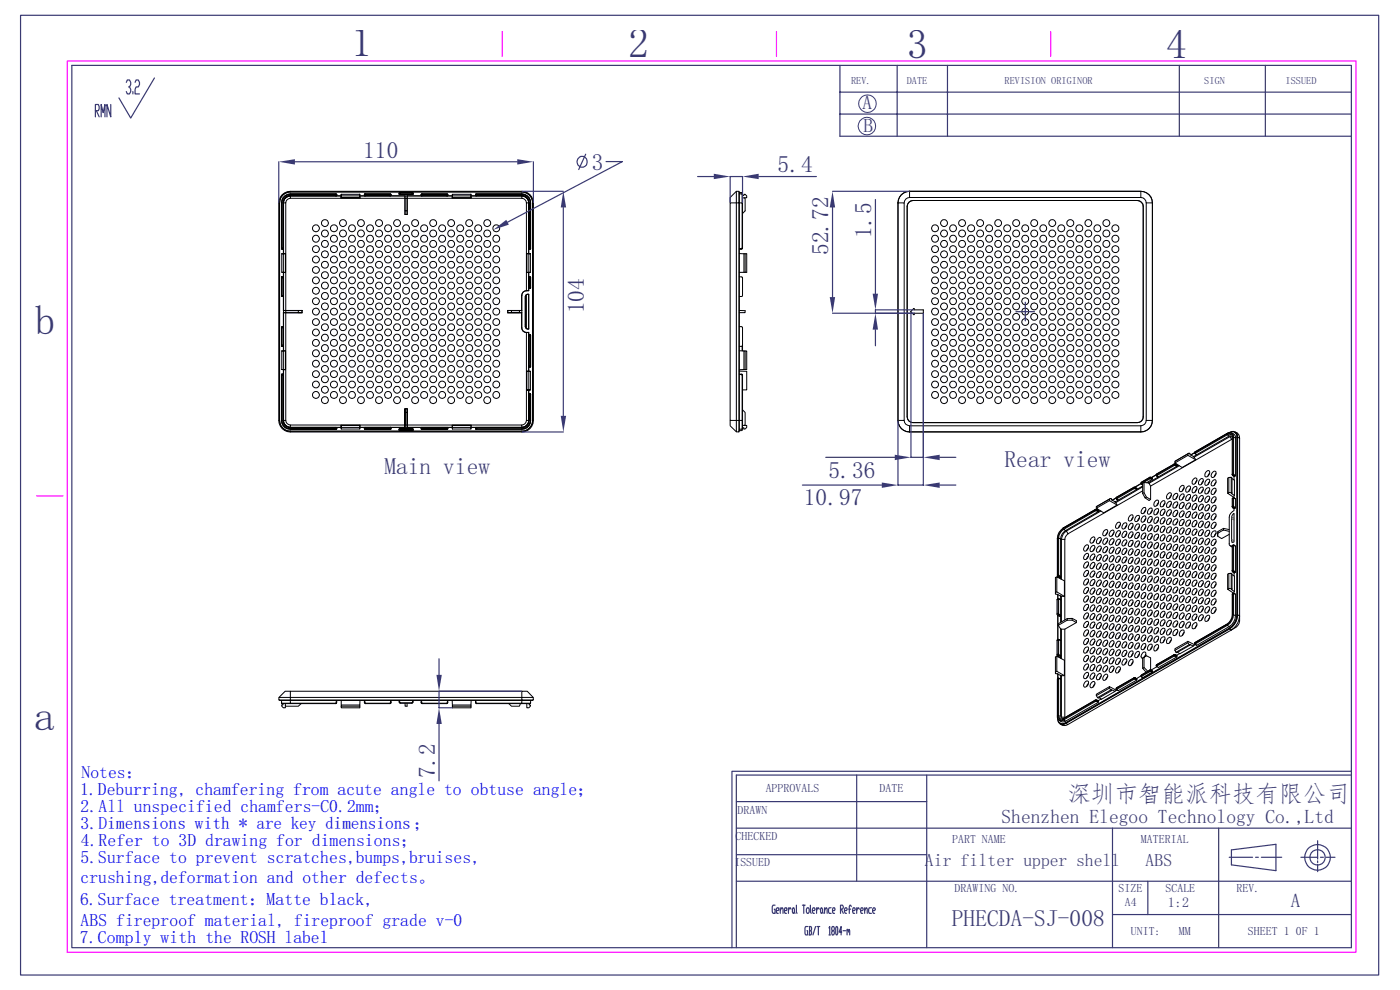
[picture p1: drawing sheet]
<svg xmlns="http://www.w3.org/2000/svg" width="297mm" height="210mm" viewBox="0 0 297 210" stroke-linecap="round" stroke-linejoin="round" font-family="sans-serif">
<defs><g id="words">
<g font-size="8.8" fill="#393972">
<text x="74.5" y="11.9">1</text>
<text x="133.3" y="12.2">2</text>
<text x="192.4" y="12.2">3</text>
<text x="247.4" y="12.3">4</text>
<text x="7.4" y="70.9">b</text>
<text x="7.2" y="154.8">a</text>
</g>
<g font-size="5" fill="#393972">
<text x="77" y="33.4">110</text>
<text x="125.6" y="36">3</text>
<text x="165" y="36.5">5.4</text>
<text x="184.8" y="50.4" transform="rotate(-90 184.8 50.4)">1.5</text>
<text x="175.7" y="54.1" transform="rotate(-90 175.7 54.1)">52.72</text>
<text x="123.8" y="66.5" transform="rotate(-90 123.8 66.5)">104</text>
<text x="81.5" y="100.5">Main view</text>
<text x="175.8" y="101.3">5.36</text>
<text x="213.1" y="99.1">Rear view</text>
<text x="170.5" y="107.2">10.97</text>
<text x="92.2" y="165.1" transform="rotate(-90 92.2 165.1)">7.2</text>
<text x="226.4" y="170.1">深圳市智能派科技有限公司</text>
<text x="201.9" y="196.4">PHECDA-SJ-008</text>
</g>
<g font-size="4.1" fill="#393972">
<text x="183" y="23.1">A</text>
<text x="183.2" y="28.1">B</text>
<text x="212.5" y="174.6">Shenzhen Elegoo Technology Co.,Ltd</text>
<text x="273.9" y="192.3">A</text>
</g>
<g font-size="3.8" fill="#00f">
<text x="17.3" y="165.1">Notes：</text>
<text x="17" y="168.6">1.Deburring, chamfering from acute angle to obtuse angle；</text>
<text x="17.1" y="172.3">2.All unspecified chamfers-C0.2mm；</text>
<text x="17.1" y="175.8">3.Dimensions with * are key dimensions；</text>
<text x="17.1" y="179.4">4.Refer to 3D drawing for dimensions；</text>
<text x="17.1" y="183">5.Surface to prevent scratches,bumps,bruises,</text>
<text x="17" y="191.9">6.Surface treatment：Matte black,</text>
<text x="17.1" y="187.4">crushing,deformation and other defects。</text>
<text x="17.1" y="196.3">ABS fireproof material, fireproof grade v-0</text>
<text x="16.9" y="199.9">7.Comply with the ROSH label</text>
</g>
<g font-size="3.8" fill="#393972">
<text x="196.2" y="183.8">Air filter upper shell</text>
<text x="243" y="183.7">ABS</text>
</g>
<text font-size="3" fill="#393972" x="247.8" y="192.4">1:2</text>
<g font-size="2.5" fill="#393972">
<text x="156.5" y="172.7">DRAWN</text>
<text x="162.4" y="168.1">APPROVALS</text>
<text x="186.6" y="168.1">DATE</text>
<text x="156" y="178.2">CHECKED</text>
<text x="202" y="178.8">PART NAME</text>
<text x="242" y="178.8">MATERIAL</text>
<text x="155.8" y="183.7">ISSUED</text>
<text x="202.5" y="189.3">DRAWING NO.</text>
<text x="237.3" y="189.3">SIZE</text>
<text x="247.2" y="189.3">SCALE</text>
<text x="262.3" y="189.3">REV.</text>
<text x="238.6" y="192.3">A4</text>
<text x="239.9" y="198.3">UNIT:</text>
<text x="250.1" y="198.3">MM</text>
<text x="264.8" y="198.3">SHEET 1</text>
<text x="274.9" y="198.3">0F 1</text>
</g>
<g font-size="2.2" fill="#393972">
<text x="180.6" y="17.8">REV.</text>
<text x="192.4" y="17.8">DATE</text>
<text x="213.1" y="17.8">REVISION ORIGINOR</text>
<text x="255.5" y="17.8">SIGN</text>
<text x="272.7" y="17.8">ISSUED</text>
</g>
</g></defs>
<path d="M14.3 12.9h273.4v189.1h-273.4zM106.6 6.7v5.3M164.7 6.7v5.3M222.9 6.7v5.3M7.7 105.2h5.7" fill="none" stroke="#f0f" stroke-width=".25"/>
<g fill="none" stroke="#393972" stroke-width=".25">
<path d="M4.4 3.2h288.1v203.6h-288.1zM15.2 13.9h271.5v187.1h-271.5zM26.8 17.5l.2-.5h.5l.2 .5v.4l-.2 .5h-.2M27.5 18.4l.2 .5v.5l-.2 .5h-.5l-.2-.5M28.2 19.4v.5M28.7 17.5l.2-.5h.4l.3 .5v.4l-.3 .5h-.4l-.2 .5v1h.9M32.8 16.5l-5.1 8.5-2.5-4.2M178.2 13.9v15h108.5M178.2 19.5h108.5M190.3 13.9v15M201 13.9v15M250.2 13.9v15"/>
<path d="M268.4 13.9v15M20.2 23.5h.7l.1-.4-.1-.9h-.7v2.6M20.4 23.5l.6 1.3M21.5 24.8v-2.6l.4 1.7 .4-1.7v2.6M23.5 22.2v2.6l-.8-2.6v2.6M59.1 34.3v8.7M62.6 34.3h47.1M113.2 34.3v8.7M178.2 24.2h108.5M156.2 175.7h130.5M156.2 170h40.4M181.7 164.4v22.5"/>
<path d="M196.6 164.4v36.6M236 175.7v25.3M258.5 175.7v25.3M279.5 178.3v3.9M286.7 163.6h-131.4v37.4M286.7 164.4h-130.5v36.6M156.2 186.9h130.5M156.2 181.3h40.4M164.4 192h-.4l-.2 .3v1.1l.2 .3h.4v-.8h-.1M164.7 193.2h.4l.2-.3-.2-.3h-.3l-.1 .3v.5l.1 .3h.3M165.5 193.2l.3-.6h.2l.1 1.1M165.5 192.6v1.1"/>
<path d="M166.4 193.2h.4l.2-.3-.2-.3h-.3l-.1 .3 .1 .8h.3M167.3 192.6v1.1M167.8 192.9l-.1-.3h-.2l-.2 .6M168.2 192.6h.2l.1 .3-.1 .8h-.2l-.1-.3zM168.5 193.4l.2 .3M169 192l.1 1.7M170.2 192h.6M170.5 192v1.7M171.2 192.6h.3l.2 .3v.5l-.2 .3h-.3l-.1-.3v-.5zM171.3 196.5h-.4l-.1 .3 .1 1.5h.4v-.9h-.1M171.6 196.5h.4l.2 .3-.2 .6M171.7 197.4h.3l.2 .6-.2 .3h-.4"/>
<path d="M171.7 196.5v1.8M171.9 192v1.4l.2 .3M172.3 193.2h.5l.1-.3-.1-.3h-.3l-.2 .3v.5l.2 .3h.3M173 196.5l-.5 1.8M173.2 192.6v1.1M173.3 196.5h.6M173.6 196.5v1.8M173.8 192.9l-.1-.3h-.2l-.3 .6M174.2 192.6l.3 .3v.5l-.2 .3-.2-.3zM174.5 193.4l.1 .3M174.9 193.2l.4-.6 .2 1.1M174.9 192.6v1.1"/>
<path d="M175.9 196.8l.1-.3v1.8M175.9 198.3h.2M176.3 192.6h-.4l-.1 .3 .1 .8h.4M176.6 197.4l-.2-.6 .2-.3h.3l.1 .6-.1 .3h-.3l-.2 .3 .2 .6h.3l.1-.3-.1-.6M176.6 193.2h.4l.2-.3-.2-.3h-.3l-.1 .3 .1 .8h.3M177.4 196.5h.2l.1 .3-.1 1.5h-.2l-.1-.3zM178.3 192.9h.4l.2-.3-.2-.6h-.4v1.7M178.5 192.9l.4 .8M178.6 197.7h-.6l.4-1.2v1.8M178.9 197.4h.5M179.2 193.2h.4l.1-.3-.1-.3h-.3l-.1 .3v.5l.1 .3h.3M179.7 197.4l.1-.3 .2 .6"/>
<path d="M179.7 197.1v1.2M180 197.4l.1-.3 .2 1.2M180 192.9h.5M180.6 192.3l-.1-.3h-.2l-.1 1.7M180.9 193.2h.4l.1-.3-.1-.3h-.3l-.1 .3 .1 .8h.3M181.7 192.6v1.1M182.3 192.9l-.1-.3h-.2l-.3 .6M182.6 193.2h.4l.1-.3-.1-.3h-.3l-.1 .3 .1 .8h.3M183.4 193.2l.5-.6 .1 1.1M183.4 192.6v1.1M184.9 192.6h-.5l-.1 .3 .1 .8h.5M185.1 193.2h.4l.2-.3-.2-.3h-.2l-.2 .3v.5l.2 .3h.2"/>
<path d="M236 194h50.7M243.5 186.9v7.1M260.8 181.8h4.9M261.2 180.3l9.5-1.2v5.6l-9.5-1.2zM266.4 181.8h.6M267.6 181.8h4.3M276 181.8h3.5M279.5 182.6v.4M279.5 183.4v1.5M280.1 181.8h.7M281.3 181.8h1.9"/>
<circle cx="279.5" cy="181.9" r="1.63"/>
<circle cx="279.5" cy="181.9" r="2.72"/>
</g>
<g fill="none" stroke="#393972" stroke-width=".21">
<circle cx="183.9" cy="26.7" r="1.86"/>
<circle cx="184" cy="22" r="1.86"/>
</g>
<g fill="none" stroke="#000" stroke-width=".21">
<path d="M59.7 59h.3v-.3l.1 .3M59.7 58.7v4.2M59.7 43v9.7M59.7 43h.1M59.7 59v3.7M59.7 52.7l.1 .2M59.7 52.8l.1 .1M59.7 58.7h.3M59.8 53.8h.8M59.8 57.8h.8M59.8 52.6h.2v.3l.1-.3M59.8 52.6v.3"/>
<path d="M59.8 52.6l-.1 .1M59.8 43l-.1 9.6M59.8 52.9l.3-.1v1M59.8 43v9.6M59.9 41.3l1.1-.6 .6-.1h49.1a2.46 2.46 0 0 1 2.5 2.4v46.2a2.46 2.46 0 0 1-2.5 2.4h-49.1a2.46 2.46 0 0 1-2.5-2.4v-46.2l.1-.6zM60 43l.1 9.6zM60 59l.1 3.7zM60.1 53.8h.4v4h-.4zM60.1 53.8h-.3v4h.3v8.1M60.1 58.8l-.4-.1v.3M60.1 43v9.7M60.1 43l.1 10.8"/>
<path d="M60.2 57.8l-.1 8.1M60.5 53.8v4M60.6 43v22.9M61.6 41.6h14.7v.3M61.6 41.6v.5h24.3v-.5h.5v.5M61.6 41.3a1.82 1.82 0 0 0-1.8 1.7M61.6 41.3h9.6v.1h-9.6a1.55 1.55 0 0 0-1.6 1.6M61.6 41.4v.2h9.6M61.6 41.1a1.91 1.91 0 0 0-1.9 1.9M61.6 41.6a1.46 1.46 0 0 0-1.5 1.4M61.6 41.1h9.7l.1 .2M61.6 41.6a1.48 1.48 0 0 0-1.4 1.4h.4a1.01 1.01 0 0 1 1-.9"/>
<path d="M61.6 41.5v.1M71.2 41.1v.2h.2M71.2 41.1l.2 .2M71.2 41.1h-9.6v.2M71.4 41.4h-.2l.1 .2M71.4 41.4l-.1 .2M71.4 41.3l.1 .2M72.4 41.9l4 .1zM72.4 41.9v-.7l-.1 .8M72.4 41.2h3.9v.4M76.3 41.2l.1 .8M76.4 41.6h9.5v3.9h.5"/>
<path d="M77.3 41.4l.3 .2M77.3 41.4l.1 .2M77.4 41.1l-.1 .4M77.4 41.1l-.1 .2h.3v.1h-.3M77.4 41.1h.2M77.4 41.1h5.4l.2 .2-.2 .3M77.6 41.4h5.1v.2h-5.1zM77.6 41.1h5.1v.2h-5.1zM82.7 41.1l.3 .2h-.3v.1h.3l-.3 .2M84.7 41.2v-.2h.2v.2h-.2l.2 .1M84.7 41v.2M84.7 41.2l.1 .1"/>
<path d="M84.8 40.8l-.1 .2M84.8 40.9h.1M84.8 40.9h2.7M84.8 41.3h2.7M84.8 40.9l-.1 .1M84.9 40.9l2.5 .1zM84.9 41.2l2.5 .1zM85.9 42.1h.5v2.6h-.5zM85.9 44.7v.8h.5v-.8M86.4 41.6v3.9M86.4 41.5v.1M86.4 41.6h9.5"/>
<path d="M86.4 42.1h24.3M87.4 40.9l.2 .1h-.2v.2h.2M87.4 41.3h.1M87.5 40.8l.1 .4M87.6 41.2l-.1 .1M89.3 41.4h.3M89.3 41.4l.3 .2M89.3 41.4l.2 .2M89.5 41.1l.1 .2h5.1v.1h-5.1M89.5 41.1l-.2 .2h.3v.1M89.5 41.6h5.4M89.5 41.1h5.4l.1 .2"/>
<path d="M89.5 41.1l-.2 .3M89.5 41.5v.1M89.6 41.4v.2h5.1M94.7 41.1l.3 .2h-.3zM94.7 41.4h.3l-.1 .2zM95 41.3v.2zM95 41.5l-.1 .1M96 41.6h3.9v.3h-3.9zM96 41.6v-.4h3.9v.4M96 41.9l3.9 .1M96 41.2l-.1 .8M99.9 41.2v.7"/>
<path d="M99.9 41.6h10.8M100.9 41.4h.2v.2zM100.9 41.4l.1 .2M101 41.1l.1 .2h-.2zM101.1 41.1h9.6v.2h-9.6v.1h9.6v.2h-9.6M110.7 41.3a1.82 1.82 0 0 1 1.8 1.7M110.7 41.4a1.55 1.55 0 0 1 1.6 1.6v9.6h.2v-9.6M110.7 41.6a1.46 1.46 0 0 1 1.5 1.4M110.7 41.1a1.91 1.91 0 0 1 1.9 1.9v9.7M110.7 41.6a1.55 1.55 0 0 1 1.5 1.4M110.7 40.7h-49.1a2.31 2.31 0 0 0-2.3 2.3v46.2a2.31 2.31 0 0 0 2.3 2.3M110.7 40.7a2.31 2.31 0 0 1 2.3 2.3v46.2a2.31 2.31 0 0 1-2.3 2.3"/>
<path d="M110.7 41.6a1.48 1.48 0 0 1 1.4 1.4h-.4M110.7 41.6v.5a1.01 1.01 0 0 1 1 .9M110.7 41.1h-9.7l-.1 .4M110.7 40.7h.1M110.7 41.1h.1M111.7 43v18.7M111.7 53.8v4zM111.7 53.8h.8h-.7M111.8 57.8h.7M112.1 57.8l.1 3.9M112.2 59l.1 1.9zM112.2 52.6l.1 .3"/>
<path d="M112.2 43v9.7M112.2 43l-.1 10.8M112.2 43h.1M112.3 58.7v.3h.2v1.9h-.2v.3l-.1-.3M112.3 58.7l-.1 .3M112.3 43v9.9M112.3 58.7l.3 .1v2.3h-.4M112.3 52.9l-.1-.1v8.3M112.3 58.7l-.1 .1M112.5 58.7l.1 .3zM112.5 52.6v.3zM112.5 43l.1 9.6"/>
<path d="M112.5 58.7h-.2M112.5 57.8h-.8M112.5 53.8v4M112.6 52.8l-.3 .1M59.7 73.2v-3.7h.3v3.7M59.7 62.9v-.2h.3v.2M59.7 73.2v.3M59.7 73.2h.3M59.7 62.9h.3M59.7 73.5h.3M59.7 69.3v4.2M59.8 74.4h.8"/>
<path d="M59.8 79.4l-.1 9.8M59.8 79.4l-.1 .2h.3v9.6M59.8 79.4h.3M60 69.3l.1 .2zM60 79.4l.1 .2zM60 73.2v.3M60.1 74.4h-.3v4M60.1 65.9h4h-.8M60.1 69.5l-.1 3.7M60.1 79.6l-.1 9.6M60.1 73.2l-.1 .3M60.1 69.4l-.4-.1v.2"/>
<path d="M60.1 62.7l-.1 .2M60.1 66.3v8.1M60.1 78.4v10.8M60.1 73.4l-.1 .1M60.1 62.8l-.1 .1M60.2 78.4l-.1 10.8M60.5 74.4l.1 4zM60.5 78.4h-.7h.8M60.5 74.4h-.4v4M60.6 65.9h2.7v.4h-2.7zM60.6 65.9h-.4v.4h.4M60.6 66.4v22.8"/>
<path d="M63.3 66.3l.8 .1-4-.1 .1 8.1M64.1 65.9v.5M107.7 65.9h3M107.7 65.9h.8M107.7 65.9v.5M110.2 65.9h.5v.4h-.5zM110.2 66.3l-2.5 .1 3-.1v3.2M110.2 65.9h-1.7v.4M110.7 66.4v3.1M110.7 69.5a1.01 1.01 0 0 0 1 1.1M110.7 69.5a1.01 1.01 0 0 0 1 1M110.7 62.7v3.2"/>
<path d="M111.4 68.8v.5M111.4 63.4l.1 5.4M111.4 62.9l.1 .5M111.5 69.3l.2 .4 .4 .1M111.7 62.5l.5-.1v7.4a.6 .6 0 0 1-.8-.5v-6.4zM111.7 70.5h.5v.6l.1-.1M111.7 61.7a1.01 1.01 0 0 0-1 1M111.7 70.5h.4M111.7 62.5v7.2M111.7 70.5v18.7M111.7 61.7h.4M111.7 78.7l.8 .1h-.7"/>
<path d="M111.8 78.8l-.1 3.9M111.8 78.8v3.9M112.1 62.4l-.4 .1-.2 .4M112.2 77.6l.1 .3v-.3M112.2 61.1v.6h-.5M112.2 62.4v7.4M112.2 70.5l-.1 8.2M112.2 71.1v18.1M112.3 71.2h.2v6.4h-.2zM112.3 71v6.6M112.3 71l-.1 .2M112.3 71l.3 .1v6.7h-.4"/>
<path d="M112.5 60.9v.3zM112.5 77.6v.3zM112.5 71l.1 .2zM112.5 71h-.2M112.5 78.8v3.9M59.7 89.2a1.82 1.82 0 0 0 1.9 1.8M59.8 89.2a1.82 1.82 0 0 0 1.8 1.8M60 89.2a1.55 1.55 0 0 0 1.6 1.5M60.1 89.2a1.55 1.55 0 0 0 1.5 1.5M60.6 89.2h-.4a1.46 1.46 0 0 0 1.4 1.5M60.6 89.2a1.01 1.01 0 0 0 1 1M61.6 91h9.6z"/>
<path d="M61.6 90.7h10.8l-.1-.5 .1 .8M61.6 91h9.7M61.6 91h.1M61.6 91.4v.1M61.6 91.5h49.1M71.2 90.7h.2zM71.2 90.7h-9.6h9.6v.3h.2h-.1M71.2 91h.1M71.3 90.7h.2l-.2 .3M72.3 90.2h4M72.4 90.7h3.9v.3h-3.9zM72.4 90.2h3.9"/>
<path d="M76.3 90.2v.5M76.4 90.2l-.1 .8M76.4 90.7h19.5M77.3 91h.3M77.3 91h.1M77.4 90.7l-.1 .3M77.4 90.7h5.4M77.6 90.7h5.1M82.7 91h.3zM82.7 90.7h-5.3h-.1h.3v.3h-.3M82.7 90.7v.3h-5.1h5.1M82.7 90.7h.3"/>
<path d="M82.8 90.6v.1M82.8 90.7h.2M83 90.7l-.2 .3h-5.4M84.7 91h.2v.2l-.2 .1h.2M84.7 91l.1 .3M84.8 90.9l-.1 .1M84.8 90.9l.1 .1M84.8 91.3h2.7M84.8 90.9h2.7l.1 .1M84.9 91.2h2.5v.1h-2.5zM84.9 91h2.5zM85.9 86.7v4z"/>
<path d="M85.9 86.7h.5M85.9 87.5h.5v3.2v-4v.8M86.4 90.2h-24.8v.5M86.4 90.2h24.3v.5M87.4 91.3h.1M87.4 91h.2M87.6 91h-.2v.2l.2 .1h-.1M87.6 91l-.1 .3M89.3 91h.3zM89.3 90.7h5.4v.3h-5.1v-.3zM89.5 90.7h-.2l.2 .3h5.4l.1-.3M89.6 90.7h5.1"/>
<path d="M94.7 91h.3zM94.7 90.7h.3M94.9 90.7h.1M95.9 90.2h4zM95.9 90.2l.1 .8M96 90.7h3.9v.3h-3.9zM96 90.2v.5M99.9 90.2v.5M99.9 90.2v.8M99.9 90.7h10.8M100.9 91h.2zM101.1 90.7h9.6"/>
<path d="M110.7 90.7h-9.8h.2v.3h9.6M110.7 91h-9.6M110.7 90.2a1.01 1.01 0 0 0 1-1h.4a1.46 1.46 0 0 1-1.4 1.5M110.7 90.6v.1M110.7 91.4v.1M111.8 82.7h.7zM112.1 82.7l.1 6.5M112.2 83.8v5.4l.1-5.4h.2v5.4M112.2 89.2a1.55 1.55 0 0 1-1.5 1.5M112.3 83.5l-.1 .3zM112.3 89.2a1.55 1.55 0 0 1-1.6 1.5M112.5 83.5l.1 .3z"/>
<path d="M112.5 89.2a1.82 1.82 0 0 1-1.8 1.8M112.6 83.8l-.1 5.4M112.6 89.2a1.82 1.82 0 0 1-1.9 1.8h-9.7v-.3M112.6 83.6v5.6M112.6 89.1v.1M112.6 83.6l-.3-.1-.1 .1"/>
<circle cx="67" cy="50.6" r=".75"/>
<circle cx="67" cy="59.5" r=".75"/>
<circle cx="67" cy="48.4" r=".75"/>
<circle cx="67" cy="57.3" r=".74"/>
<circle cx="67" cy="55.1" r=".74"/>
<circle cx="67" cy="52.9" r=".74"/>
<circle cx="68.9" cy="49.5" r=".75"/>
<circle cx="68.9" cy="51.7" r=".75"/>
<circle cx="68.9" cy="58.4" r=".74"/>
<circle cx="68.9" cy="56.2" r=".74"/>
<circle cx="68.9" cy="47.3" r=".74"/>
<circle cx="68.9" cy="54" r=".74"/>
<circle cx="70.8" cy="59.5" r=".75"/>
<circle cx="70.8" cy="50.6" r=".75"/>
<circle cx="70.8" cy="48.4" r=".75"/>
<circle cx="70.9" cy="57.3" r=".74"/>
<circle cx="70.9" cy="55.1" r=".74"/>
<circle cx="70.9" cy="52.9" r=".74"/>
<circle cx="72.7" cy="49.5" r=".75"/>
<circle cx="72.7" cy="51.7" r=".75"/>
<circle cx="72.8" cy="58.4" r=".74"/>
<circle cx="72.8" cy="56.2" r=".74"/>
<circle cx="72.8" cy="54" r=".74"/>
<circle cx="72.8" cy="47.3" r=".74"/>
<circle cx="74.7" cy="59.5" r=".74"/>
<circle cx="74.7" cy="50.6" r=".74"/>
<circle cx="74.7" cy="48.4" r=".74"/>
<circle cx="74.7" cy="57.2" r=".72"/>
<circle cx="74.7" cy="55" r=".72"/>
<circle cx="74.7" cy="52.8" r=".72"/>
<circle cx="76.6" cy="49.5" r=".74"/>
<circle cx="76.6" cy="51.7" r=".74"/>
<circle cx="76.6" cy="58.3" r=".72"/>
<circle cx="76.6" cy="53.9" r=".72"/>
<circle cx="76.6" cy="47.3" r=".72"/>
<circle cx="76.6" cy="56.1" r=".72"/>
<circle cx="78.5" cy="59.5" r=".75"/>
<circle cx="78.5" cy="50.6" r=".75"/>
<circle cx="78.5" cy="48.4" r=".75"/>
<circle cx="78.5" cy="57.3" r=".74"/>
<circle cx="78.5" cy="55.1" r=".74"/>
<circle cx="78.5" cy="52.9" r=".74"/>
<circle cx="80.4" cy="49.5" r=".75"/>
<circle cx="80.4" cy="51.7" r=".75"/>
<circle cx="80.4" cy="58.4" r=".74"/>
<circle cx="80.4" cy="56.2" r=".74"/>
<circle cx="80.4" cy="54" r=".74"/>
<circle cx="80.4" cy="47.3" r=".74"/>
<circle cx="82.3" cy="59.5" r=".75"/>
<circle cx="82.3" cy="50.6" r=".75"/>
<circle cx="82.3" cy="48.4" r=".75"/>
<circle cx="82.3" cy="57.3" r=".74"/>
<circle cx="82.3" cy="52.9" r=".74"/>
<circle cx="82.3" cy="55.1" r=".74"/>
<circle cx="84.2" cy="49.5" r=".74"/>
<circle cx="84.2" cy="51.7" r=".74"/>
<circle cx="84.2" cy="58.3" r=".72"/>
<circle cx="84.2" cy="53.9" r=".72"/>
<circle cx="84.2" cy="47.3" r=".72"/>
<circle cx="84.2" cy="56.1" r=".72"/>
<circle cx="86.1" cy="50.6" r=".74"/>
<circle cx="86.1" cy="59.5" r=".74"/>
<circle cx="86.1" cy="48.4" r=".74"/>
<circle cx="86.1" cy="57.2" r=".72"/>
<circle cx="86.1" cy="55" r=".72"/>
<circle cx="86.1" cy="52.8" r=".72"/>
<circle cx="88.1" cy="49.5" r=".75"/>
<circle cx="88.1" cy="51.7" r=".75"/>
<circle cx="88.1" cy="58.4" r=".74"/>
<circle cx="88.1" cy="56.2" r=".74"/>
<circle cx="88.1" cy="54" r=".74"/>
<circle cx="88.1" cy="47.3" r=".74"/>
<circle cx="90" cy="50.6" r=".75"/>
<circle cx="90" cy="59.5" r=".75"/>
<circle cx="90" cy="48.4" r=".75"/>
<circle cx="90" cy="57.3" r=".74"/>
<circle cx="90" cy="55.1" r=".74"/>
<circle cx="90" cy="52.9" r=".74"/>
<circle cx="91.9" cy="49.5" r=".75"/>
<circle cx="91.9" cy="51.7" r=".75"/>
<circle cx="91.9" cy="58.4" r=".74"/>
<circle cx="91.9" cy="56.2" r=".74"/>
<circle cx="91.9" cy="54" r=".74"/>
<circle cx="91.9" cy="47.3" r=".74"/>
<circle cx="93.8" cy="59.5" r=".74"/>
<circle cx="93.8" cy="50.6" r=".74"/>
<circle cx="93.8" cy="48.4" r=".74"/>
<circle cx="93.8" cy="57.2" r=".72"/>
<circle cx="93.8" cy="55" r=".72"/>
<circle cx="93.8" cy="52.8" r=".72"/>
<circle cx="95.7" cy="49.5" r=".74"/>
<circle cx="95.7" cy="51.7" r=".74"/>
<circle cx="95.7" cy="58.3" r=".72"/>
<circle cx="95.7" cy="53.9" r=".72"/>
<circle cx="95.7" cy="47.3" r=".72"/>
<circle cx="95.7" cy="56.1" r=".72"/>
<circle cx="97.6" cy="59.5" r=".75"/>
<circle cx="97.6" cy="50.6" r=".75"/>
<circle cx="97.6" cy="48.4" r=".75"/>
<circle cx="97.6" cy="57.3" r=".74"/>
<circle cx="97.6" cy="52.9" r=".74"/>
<circle cx="97.6" cy="55.1" r=".74"/>
<circle cx="99.5" cy="49.5" r=".75"/>
<circle cx="99.5" cy="51.7" r=".75"/>
<circle cx="99.6" cy="58.4" r=".74"/>
<circle cx="99.6" cy="56.2" r=".74"/>
<circle cx="99.6" cy="47.3" r=".74"/>
<circle cx="99.6" cy="54" r=".74"/>
<circle cx="101.4" cy="59.5" r=".75"/>
<circle cx="101.4" cy="50.6" r=".75"/>
<circle cx="101.4" cy="48.4" r=".75"/>
<circle cx="101.5" cy="57.3" r=".74"/>
<circle cx="101.5" cy="55.1" r=".74"/>
<circle cx="101.5" cy="52.9" r=".74"/>
<circle cx="103.4" cy="49.5" r=".75"/>
<circle cx="103.4" cy="51.7" r=".75"/>
<circle cx="103.4" cy="58.4" r=".74"/>
<circle cx="103.4" cy="56.2" r=".74"/>
<circle cx="103.4" cy="47.3" r=".74"/>
<circle cx="103.4" cy="54" r=".74"/>
<circle cx="105.3" cy="50.6" r=".74"/>
<circle cx="105.3" cy="59.5" r=".74"/>
<circle cx="105.3" cy="48.4" r=".74"/>
<circle cx="105.3" cy="57.2" r=".72"/>
<circle cx="105.3" cy="52.8" r=".72"/>
<circle cx="105.3" cy="55" r=".72"/>
<circle cx="67" cy="72.7" r=".75"/>
<circle cx="67" cy="61.7" r=".75"/>
<circle cx="67" cy="74.9" r=".75"/>
<circle cx="67" cy="63.9" r=".74"/>
<circle cx="67" cy="77.2" r=".74"/>
<circle cx="67" cy="70.5" r=".74"/>
<circle cx="67" cy="68.3" r=".74"/>
<circle cx="67" cy="79.4" r=".74"/>
<circle cx="67" cy="66.1" r=".74"/>
<circle cx="68.9" cy="71.6" r=".75"/>
<circle cx="68.9" cy="60.6" r=".75"/>
<circle cx="68.9" cy="73.8" r=".75"/>
<circle cx="68.9" cy="62.8" r=".75"/>
<circle cx="68.9" cy="65" r=".74"/>
<circle cx="68.9" cy="69.4" r=".74"/>
<circle cx="68.9" cy="76.1" r=".74"/>
<circle cx="68.9" cy="78.3" r=".74"/>
<circle cx="68.9" cy="67.2" r=".74"/>
<circle cx="70.8" cy="61.7" r=".75"/>
<circle cx="70.8" cy="72.7" r=".75"/>
<circle cx="70.8" cy="74.9" r=".75"/>
<circle cx="70.9" cy="77.2" r=".74"/>
<circle cx="70.9" cy="70.5" r=".74"/>
<circle cx="70.9" cy="63.9" r=".74"/>
<circle cx="70.9" cy="79.4" r=".74"/>
<circle cx="70.9" cy="68.3" r=".74"/>
<circle cx="70.9" cy="66.1" r=".74"/>
<circle cx="72.7" cy="71.6" r=".75"/>
<circle cx="72.7" cy="60.6" r=".75"/>
<circle cx="72.7" cy="73.8" r=".75"/>
<circle cx="72.7" cy="62.8" r=".75"/>
<circle cx="72.8" cy="69.4" r=".74"/>
<circle cx="72.8" cy="65" r=".74"/>
<circle cx="72.8" cy="76.1" r=".74"/>
<circle cx="72.8" cy="67.2" r=".74"/>
<circle cx="72.8" cy="78.3" r=".74"/>
<circle cx="74.7" cy="72.7" r=".74"/>
<circle cx="74.7" cy="61.7" r=".74"/>
<circle cx="74.7" cy="74.9" r=".74"/>
<circle cx="74.7" cy="63.9" r=".72"/>
<circle cx="74.7" cy="77.1" r=".72"/>
<circle cx="74.7" cy="70.5" r=".72"/>
<circle cx="74.7" cy="79.3" r=".72"/>
<circle cx="74.7" cy="66.1" r=".72"/>
<circle cx="74.7" cy="68.3" r=".72"/>
<circle cx="76.6" cy="71.6" r=".74"/>
<circle cx="76.6" cy="73.8" r=".74"/>
<circle cx="76.6" cy="60.6" r=".74"/>
<circle cx="76.6" cy="62.8" r=".74"/>
<circle cx="76.6" cy="69.4" r=".72"/>
<circle cx="76.6" cy="65" r=".72"/>
<circle cx="76.6" cy="76" r=".72"/>
<circle cx="76.6" cy="67.2" r=".72"/>
<circle cx="76.6" cy="78.2" r=".72"/>
<circle cx="78.5" cy="72.7" r=".75"/>
<circle cx="78.5" cy="61.7" r=".75"/>
<circle cx="78.5" cy="74.9" r=".75"/>
<circle cx="78.5" cy="77.2" r=".74"/>
<circle cx="78.5" cy="70.5" r=".74"/>
<circle cx="78.5" cy="63.9" r=".74"/>
<circle cx="78.5" cy="79.4" r=".74"/>
<circle cx="78.5" cy="66.1" r=".74"/>
<circle cx="78.5" cy="68.3" r=".74"/>
<circle cx="80.4" cy="71.6" r=".75"/>
<circle cx="80.4" cy="60.6" r=".75"/>
<circle cx="80.4" cy="73.8" r=".75"/>
<circle cx="80.4" cy="62.8" r=".75"/>
<circle cx="80.4" cy="69.4" r=".74"/>
<circle cx="80.4" cy="65" r=".74"/>
<circle cx="80.4" cy="76.1" r=".74"/>
<circle cx="80.4" cy="67.2" r=".74"/>
<circle cx="80.4" cy="78.3" r=".74"/>
<circle cx="82.3" cy="72.7" r=".75"/>
<circle cx="82.3" cy="61.7" r=".75"/>
<circle cx="82.3" cy="74.9" r=".75"/>
<circle cx="82.3" cy="63.9" r=".74"/>
<circle cx="82.3" cy="70.5" r=".74"/>
<circle cx="82.3" cy="77.2" r=".74"/>
<circle cx="82.3" cy="79.4" r=".74"/>
<circle cx="82.3" cy="68.3" r=".74"/>
<circle cx="82.3" cy="66.1" r=".74"/>
<circle cx="84.2" cy="71.6" r=".74"/>
<circle cx="84.2" cy="60.6" r=".74"/>
<circle cx="84.2" cy="73.8" r=".74"/>
<circle cx="84.2" cy="62.8" r=".74"/>
<circle cx="84.2" cy="69.4" r=".72"/>
<circle cx="84.2" cy="76" r=".72"/>
<circle cx="84.2" cy="65" r=".72"/>
<circle cx="84.2" cy="67.2" r=".72"/>
<circle cx="84.2" cy="78.2" r=".72"/>
<circle cx="86.1" cy="61.7" r=".74"/>
<circle cx="86.1" cy="72.7" r=".74"/>
<circle cx="86.1" cy="74.9" r=".74"/>
<circle cx="86.1" cy="63.9" r=".72"/>
<circle cx="86.1" cy="70.5" r=".72"/>
<circle cx="86.1" cy="77.1" r=".72"/>
<circle cx="86.1" cy="68.3" r=".72"/>
<circle cx="86.1" cy="66.1" r=".72"/>
<circle cx="86.1" cy="79.3" r=".72"/>
<circle cx="88.1" cy="71.6" r=".75"/>
<circle cx="88.1" cy="60.6" r=".75"/>
<circle cx="88.1" cy="73.8" r=".75"/>
<circle cx="88.1" cy="62.8" r=".75"/>
<circle cx="88.1" cy="69.4" r=".74"/>
<circle cx="88.1" cy="76.1" r=".74"/>
<circle cx="88.1" cy="65" r=".74"/>
<circle cx="88.1" cy="67.2" r=".74"/>
<circle cx="88.1" cy="78.3" r=".74"/>
<circle cx="90" cy="61.7" r=".75"/>
<circle cx="90" cy="72.7" r=".75"/>
<circle cx="90" cy="74.9" r=".75"/>
<circle cx="90" cy="63.9" r=".74"/>
<circle cx="90" cy="70.5" r=".74"/>
<circle cx="90" cy="77.2" r=".74"/>
<circle cx="90" cy="68.3" r=".74"/>
<circle cx="90" cy="66.1" r=".74"/>
<circle cx="90" cy="79.4" r=".74"/>
<circle cx="91.9" cy="71.6" r=".75"/>
<circle cx="91.9" cy="60.6" r=".75"/>
<circle cx="91.9" cy="73.8" r=".75"/>
<circle cx="91.9" cy="62.8" r=".75"/>
<circle cx="91.9" cy="69.4" r=".74"/>
<circle cx="91.9" cy="65" r=".74"/>
<circle cx="91.9" cy="76.1" r=".74"/>
<circle cx="91.9" cy="78.3" r=".74"/>
<circle cx="91.9" cy="67.2" r=".74"/>
<circle cx="93.8" cy="72.7" r=".74"/>
<circle cx="93.8" cy="61.7" r=".74"/>
<circle cx="93.8" cy="74.9" r=".74"/>
<circle cx="93.8" cy="63.9" r=".72"/>
<circle cx="93.8" cy="77.1" r=".72"/>
<circle cx="93.8" cy="70.5" r=".72"/>
<circle cx="93.8" cy="79.3" r=".72"/>
<circle cx="93.8" cy="68.3" r=".72"/>
<circle cx="93.8" cy="66.1" r=".72"/>
<circle cx="95.7" cy="71.6" r=".74"/>
<circle cx="95.7" cy="73.8" r=".74"/>
<circle cx="95.7" cy="60.6" r=".74"/>
<circle cx="95.7" cy="62.8" r=".74"/>
<circle cx="95.7" cy="76" r=".72"/>
<circle cx="95.7" cy="69.4" r=".72"/>
<circle cx="95.7" cy="65" r=".72"/>
<circle cx="95.7" cy="67.2" r=".72"/>
<circle cx="95.7" cy="78.2" r=".72"/>
<circle cx="97.6" cy="72.7" r=".75"/>
<circle cx="97.6" cy="61.7" r=".75"/>
<circle cx="97.6" cy="74.9" r=".75"/>
<circle cx="97.6" cy="63.9" r=".74"/>
<circle cx="97.6" cy="70.5" r=".74"/>
<circle cx="97.6" cy="77.2" r=".74"/>
<circle cx="97.6" cy="68.3" r=".74"/>
<circle cx="97.6" cy="79.4" r=".74"/>
<circle cx="97.6" cy="66.1" r=".74"/>
<circle cx="99.5" cy="71.6" r=".75"/>
<circle cx="99.5" cy="60.6" r=".75"/>
<circle cx="99.5" cy="73.8" r=".75"/>
<circle cx="99.5" cy="62.8" r=".75"/>
<circle cx="99.6" cy="76.1" r=".74"/>
<circle cx="99.6" cy="69.4" r=".74"/>
<circle cx="99.6" cy="65" r=".74"/>
<circle cx="99.6" cy="78.3" r=".74"/>
<circle cx="99.6" cy="67.2" r=".74"/>
<circle cx="101.4" cy="61.7" r=".75"/>
<circle cx="101.4" cy="72.7" r=".75"/>
<circle cx="101.4" cy="74.9" r=".75"/>
<circle cx="101.5" cy="77.2" r=".74"/>
<circle cx="101.5" cy="63.9" r=".74"/>
<circle cx="101.5" cy="70.5" r=".74"/>
<circle cx="101.5" cy="79.4" r=".74"/>
<circle cx="101.5" cy="68.3" r=".74"/>
<circle cx="101.5" cy="66.1" r=".74"/>
<circle cx="103.4" cy="71.6" r=".75"/>
<circle cx="103.4" cy="60.6" r=".75"/>
<circle cx="103.4" cy="73.8" r=".75"/>
<circle cx="103.4" cy="62.8" r=".75"/>
<circle cx="103.4" cy="76.1" r=".74"/>
<circle cx="103.4" cy="65" r=".74"/>
<circle cx="103.4" cy="69.4" r=".74"/>
<circle cx="103.4" cy="67.2" r=".74"/>
<circle cx="103.4" cy="78.3" r=".74"/>
<circle cx="105.3" cy="72.7" r=".74"/>
<circle cx="105.3" cy="61.7" r=".74"/>
<circle cx="105.3" cy="74.9" r=".74"/>
<circle cx="105.3" cy="63.9" r=".72"/>
<circle cx="105.3" cy="77.1" r=".72"/>
<circle cx="105.3" cy="70.5" r=".72"/>
<circle cx="105.3" cy="79.3" r=".72"/>
<circle cx="105.3" cy="68.3" r=".72"/>
<circle cx="105.3" cy="66.1" r=".72"/>
<circle cx="67" cy="83.8" r=".75"/>
<circle cx="67" cy="81.6" r=".74"/>
<circle cx="68.9" cy="84.9" r=".75"/>
<circle cx="68.9" cy="82.7" r=".74"/>
<circle cx="68.9" cy="80.5" r=".74"/>
<circle cx="70.8" cy="83.8" r=".75"/>
<circle cx="70.9" cy="81.6" r=".74"/>
<circle cx="72.7" cy="84.9" r=".75"/>
<circle cx="72.8" cy="82.7" r=".74"/>
<circle cx="72.8" cy="80.5" r=".74"/>
<circle cx="74.7" cy="83.8" r=".74"/>
<circle cx="74.7" cy="81.5" r=".72"/>
<circle cx="76.6" cy="84.9" r=".74"/>
<circle cx="76.6" cy="82.6" r=".72"/>
<circle cx="76.6" cy="80.4" r=".72"/>
<circle cx="78.5" cy="83.8" r=".75"/>
<circle cx="78.5" cy="81.6" r=".74"/>
<circle cx="80.4" cy="84.9" r=".75"/>
<circle cx="80.4" cy="82.7" r=".74"/>
<circle cx="80.4" cy="80.5" r=".74"/>
<circle cx="82.3" cy="83.8" r=".75"/>
<circle cx="82.3" cy="81.6" r=".74"/>
<circle cx="84.2" cy="84.9" r=".74"/>
<circle cx="84.2" cy="82.6" r=".72"/>
<circle cx="84.2" cy="80.4" r=".72"/>
<circle cx="86.1" cy="83.8" r=".74"/>
<circle cx="86.1" cy="81.5" r=".72"/>
<circle cx="88.1" cy="84.9" r=".75"/>
<circle cx="88.1" cy="82.7" r=".74"/>
<circle cx="88.1" cy="80.5" r=".74"/>
<circle cx="90" cy="83.8" r=".75"/>
<circle cx="90" cy="81.6" r=".74"/>
<circle cx="91.9" cy="84.9" r=".75"/>
<circle cx="91.9" cy="82.7" r=".74"/>
<circle cx="91.9" cy="80.5" r=".74"/>
<circle cx="93.8" cy="83.8" r=".74"/>
<circle cx="93.8" cy="81.5" r=".72"/>
<circle cx="95.7" cy="84.9" r=".74"/>
<circle cx="95.7" cy="82.6" r=".72"/>
<circle cx="95.7" cy="80.4" r=".72"/>
<circle cx="97.6" cy="83.8" r=".75"/>
<circle cx="97.6" cy="81.6" r=".74"/>
<circle cx="99.5" cy="84.9" r=".75"/>
<circle cx="99.6" cy="82.7" r=".74"/>
<circle cx="99.6" cy="80.5" r=".74"/>
<circle cx="101.4" cy="83.8" r=".75"/>
<circle cx="101.5" cy="81.6" r=".74"/>
<circle cx="103.4" cy="84.9" r=".75"/>
<circle cx="103.4" cy="82.7" r=".74"/>
<circle cx="103.4" cy="80.5" r=".74"/>
<circle cx="105.3" cy="83.8" r=".74"/>
<circle cx="105.3" cy="81.5" r=".72"/>
</g>
<g fill="#393972">
<path d="M109.7 33.8l3.5 .5-3.5 .6z"/>
<path d="M59.1 34.3l3.5-.5v1.1z"/>
</g>
<path d="M110.7 40.6h8.8M119.5 44v44.2M110.7 91.6h8.8" fill="none" stroke="#393972" stroke-width=".25"/>
<g fill="#393972">
<path d="M119.5 40.6l.6 3.4h-1.1z"/>
<path d="M119 88.2h1.1l-.6 3.4z"/>
</g>
<g fill="none" stroke="#393972" stroke-width=".25">
<path d="M124.2 32.7l-1.4 3.3M128.6 34.3h3.4l-24.3 12.8"/>
<circle cx="123.5" cy="34.3" r="1.15"/>
</g>
<path d="M104.6 48.8l2.8-2.2 .5 1.1z" fill="#393972"/>
<g fill="none" stroke="#000" stroke-width=".21">
<path d="M154.9 43h1.3v46.2h-1.3zM156.2 40.6h.6v2.4h-.6zM156.2 40.6l-1.3 1.3v1.1M156.8 43v46.2zM156.8 40.7v2.3h.6v9.6M156.8 52.8l.5-.1v.2h-.5M156.8 41.1h.6l.1 11.5M156.8 58.7l.7 .1v.2v3.7v.1l-.7 .1M156.8 40.8l.4 .1-.4 .1M156.8 57.8h1M156.8 53.8h1M157.2 40.9l.2 .1h-.2"/>
<path d="M157.4 52.6l-.1 .1M157.4 52.6l.1 .2-.2 .1M157.4 41l.1 2M157.5 41.5h.3v-.3h.3l.3 .4v.3l-.9 .1M157.8 53.8h.6v4h-.3v-4M157.8 53.8v4h.3M157.9 42l.2 .1v2.6l-.6 .6M156.8 79.4h.5M156.8 69.3h.5l.2 .2v4.9M156.8 65.9h1.3v.4h-1.3M156.8 78.7l1.6 .1v3.9h-.9M156.8 74.4h1"/>
<path d="M157.3 79.4l.1 .2M157.3 79.4l.2 .1-.1 .1M157.4 79.6v9.6h-.6M157.4 73.4v1M157.5 79.6l-.1 11.4h-.6M157.5 73.2l-.2 .3h-.5M157.8 74.4h.3v4M157.8 74.4v4M157.8 78.4h-1M158.1 74.4h.3v4h-.6M154.9 89.2v1.1l1.3 1.3M156.2 89.2h.6v2.4h-.6z"/>
<path d="M156.8 89.2v2.3M156.8 91.3h.4M157.2 91.3h-.4M157.2 91.3l.2-.1-.2 .1M157.5 89.2l-.1 2M157.5 90.2h.9v.5l-.3 .3h-.3v-.3h-.3M157.5 86.9l.6 .6v2.7h-.2"/>
</g>
<path d="M157.2 41v.1M157.2 91v.3" fill="none" stroke="#f00" stroke-width=".21"/>
<path d="M148 37.4h3.4M161 37.4h12.2M154.9 43v-5.6h2.6v5.6" fill="none" stroke="#393972" stroke-width=".25"/>
<g fill="#393972">
<path d="M151.4 36.9l3.5 .5-3.5 .6z"/>
<path d="M157.5 37.4l3.5-.5v1.1z"/>
</g>
<g fill="none" stroke="#000" stroke-width=".21">
<path d="M59.3 148.5l2.3 .1M59.7 148.6v.6l11.5 .1M59.8 149.3l-.1-.1 1.9 .1M60 149.3v.2h-.2v.3l.3 .3h.4v-.8M61.6 146.6h-1.1l-1.3 1.3M61.6 148.5h49.1l-49.1 .1M61.6 148.6v.6h9.6M61.6 148.5v.1M63.9 149.3l-.6 .5h-2.7l-.1-.2M71.3 149l-.1 .2M71.3 148.6v.4M71.4 149v.2h-.2"/>
<path d="M71.5 148.6l-.2 .4M72.4 149.8h3.9M72.4 148.6v.9M76.3 149.5h-3.9v.3M76.3 149.5v.6h-3.9v-.3M76.4 148.6l-.1 .9M77.3 148.6v.4h.1v-.4M77.3 149l.1 .2h.2M77.4 149l.2 .2M77.6 149.2h5.1M77.6 149.3h5.1M82.8 149l-.1 .2"/>
<path d="M82.8 148.6v.4M83 148.6v.4h-.2M83 149l-.1 .2h-.2M84.7 148.6v.3h.1M84.7 148.9l.1 .3 .1-.1M84.8 148.6v.3M84.8 148.9l.1 .2M84.9 149.1h2.5M84.9 149.2h2.5M85.9 149.2v.6h.5v-.6M87.5 148.9l-.1 .2M87.5 148.6v.3"/>
<path d="M87.6 148.6l-.1 .3M87.6 148.9l-.1 .3-.1-.1M89.3 148.6v.4h.2M89.3 149l.1 .2h.2M89.5 149l.1 .2M89.5 148.6v.4M89.6 149.2h5.1M89.6 149.3h5.1M94.9 149l-.2 .2M94.9 148.6v.4M95 148.6l-.1 .4M95 149l-.1 .2h-.2"/>
<path d="M95.9 148.6l.1 .9M99.9 149.5v.6h-3.9v-.3h3.9M99.9 149.5h-3.9v.3M99.9 148.6v.9M100.9 148.6v.4l.1-.4M100.9 149l.1 .3 .1-.1M101 149l.1 .2M107.9 149.3l.6 .5h1.7l.2-.5M110.7 147.9h2.4l.1 .6h-2.5zM110.7 146.6h-49.1v1.3h-2.4l-.1 .6h2.5M111.8 149.3v.8h.4l.3-.3v-.3h-.2v-.2M112.6 148.6v.6l-11.5 .1"/>
<path d="M112.6 149.2l-1.9 .1M113 148.5l-2.3 .1v.6h-9.6M113.1 147.9l-1.3-1.3h-1.1v1.3h-49.1v.6"/>
</g>
<path d="M93.1 139.7v3.5M93.1 153.6v12M110.6 146.6h-17.5v3.5h2.8" fill="none" stroke="#393972" stroke-width=".25"/>
<g fill="#393972">
<path d="M92.6 143.2h1.1l-.6 3.4z"/>
<path d="M93.1 150.1l.6 3.5h-1.1z"/>
</g>
<g fill="none" stroke="#000" stroke-width=".21">
<path d="M190.5 43h1.3v46.2h-1.3zM192.4 43.7v.1M192.8 42.9l.4-.3 .5-.1h47.6a1.31 1.31 0 0 1 1.2 1.3v44.6a1.23 1.23 0 0 1-1.2 1.2h-47.6a1.23 1.23 0 0 1-1.3-1.2v-44.6l.1-.5zM192.8 42.9l.9-.4h47.6a1.31 1.31 0 0 1 1.2 1.3v44.6a1.23 1.23 0 0 1-1.2 1.2h-47.6a1.23 1.23 0 0 1-1.3-1.2v-44.6zM193 40.6a2.46 2.46 0 0 0-2.5 2.4v46.2M193 40.6v1.3a1.16 1.16 0 0 0-1.2 1.1M193 40.6h49v1.3M193 40.6h49a2.46 2.46 0 0 1 2.5 2.4M193 41.9h49M193 40.5v.1M242 41.9a1.16 1.16 0 0 1 1.2 1.1M243.2 43v46.2"/>
<path d="M243.2 43h1.3M244.5 43v46.2M193.8 65.4l.1 .3h2v.7h-1.9l-.1 .4-.7-.6zM190.5 89.2a2.39 2.39 0 0 0 2.5 2.4M190.5 89.2a2.46 2.46 0 0 0 2.5 2.4M191.8 89.2a1.16 1.16 0 0 0 1.2 1.1v1.3M193 90.3h49M193 91.6h.1M193.7 89.6h.1M242 90.3v1.3h-49M243.2 89.2a1.16 1.16 0 0 1-1.2 1.1M243.2 89.2h1.3"/>
<path d="M244.5 89.2a2.46 2.46 0 0 1-2.5 2.4h-49M244.5 89.2a2.46 2.46 0 0 1-2.5 2.4M249 98.6h.3v.1zM249 98.5v.1l-3.6 2.1v.2M249 98.5l-3.6 2.1v.3M249.1 98.5h.2M249.1 98.5l-3.8 2.2M249.1 98.7l-3.7 2.2M249.1 98.5h-.1M249.3 98.7l.3 .3-3.9 2.2-.3-.3M249.3 98.5h-.3M249.3 98.5v.1l.4 .2"/>
<path d="M249.4 98.3l-.1 .1 .4 .2M249.5 98.3l-.2 .2M249.6 98.6v.4l.4-.3M250.2 98.8l-6.4 3.7 .3 .6M252 96.3l-2.7 1.6v.3M252.3 96.1l-3 1.8M253.2 96.9l.1 .1M253.4 96l-.8 .5M253.5 96.2l.4 .3-.7 .4-.8-.5-.1-.3-.3 .2v.3M253.5 96.2l.1 .1M253.6 96.2v.1M253.7 97.5l-1.7-.9-2.7 1.6"/>
<path d="M256 100l.2-.2a.54 .54 0 0 1 .5 .5 .54 .54 0 0 1-.4 .6l-.3 .3-.4-.2v-.4zM260.3 92a.83 .83 0 0 1 .9-.2 .83 .83 0 0 1 .5 .9h-.2v7.8l-.1 .1M260.3 92l-6.8 3.9v.1l6.8-3.9M260.3 92a.78 .78 0 0 1 .9-.1 .78 .78 0 0 1 .3 .8M260.3 92.1a.71 .71 0 0 1 .8-.1 .71 .71 0 0 1 .3 .8v7.8M260.3 92.1l.1 .1a.65 .65 0 0 1 .7 0 .65 .65 0 0 1 .3 .7M260.4 91.9l-6.9 4-.1 .2M260.8 92.5l-.4-.3-6.8 4-.1-.2v.2M260.8 92.5l-6.9 4-.3-.2M260.8 91.8a1.05 1.05 0 0 1 1.2-.2 1.05 1.05 0 0 1 .6 1.1M260.9 91.8a.94 .94 0 0 1 1.1-.1 .94 .94 0 0 1 .4 1M261.3 91.8a.98 .98 0 0 1 .8 1.1v8l-.3 .1v.8"/>
<path d="M261.3 93.2l-.4-.6-7.6 4.4 .4 .5-2.9 1.7-1.5-1M261.3 92.4l-.4 .2-.1-.1M261.4 93.2l-17.3 9.9v2.8l-.3 .3-.9-.6M261.9 91.7a1.25 1.25 0 0 1 .6 1.1v37.7a3.4 3.4 0 0 1-1.6 2.8M262.1 92.9l-.4-.2v7.8M262.1 91.6a1.28 1.28 0 0 1 .9 1.3M262.4 92.7v37.7M262.4 92.7l.1 .1M262.6 92.7l.4 .2v37.8M262.6 92.7v37.7M224.3 114.2v7.9M224.3 114.1v7.9"/>
<path d="M225.6 112a2.62 2.62 0 0 0-1.3 2.2M225.6 112l6.7-3.9v.1l-6.7 4a2.66 2.66 0 0 0-1.1 1.9v7.8l-.2 .1M225.6 112.2v.1a2.43 2.43 0 0 0-1 1.8h-.1M225.6 112h-.1M225.9 114.4h-.7v8.5M225.9 114.4v17.1M226.6 113.2l-.6 .8-.1 .4M230.1 119.5a.44 .44 0 0 1 .7-.3 .44 .44 0 0 1 .1 .7l-.4 .5-.5 .1-.1-.4zM230.1 115.9l.4-.3a.54 .54 0 0 1 .5 .5 .54 .54 0 0 1-.4 .6 .43 .43 0 0 1-.6 .1 .43 .43 0 0 1 0-.7zM230.1 117.7l.5-.3a.72 .72 0 0 1 .3 .7 .72 .72 0 0 1-.6 .6l-.3-.1-.1-.3zM230.9 119.7l-.4 .7M230.9 117.9l-.4 .7"/>
<path d="M230.9 116.1l-.4 .6M231.5 119.6l.5-.3a.75 .75 0 0 1 .3 .8 .75 .75 0 0 1-.7 .5l-.2-.1-.2-.2zM231.6 114l.4-.1a.76 .76 0 0 1 .3 .8 .76 .76 0 0 1-.7 .5h-.2l-.2-.4zM231.6 115.9l.4-.2a.72 .72 0 0 1 .3 .8 .72 .72 0 0 1-.7 .5h-.2l-.2-.3zM231.6 117.7l.4-.2a.72 .72 0 0 1 .3 .8 .72 .72 0 0 1-.7 .5h-.2l-.2-.3zM232.3 119.8l-.4 .7M232.3 118l-.4 .7M232.3 116.2l-.4 .7M232.3 114.4l-.4 .7M232.3 108.2h.4l-.1 .2zM232.4 108.1h.3M232.4 108.4l-6.8 3.9 .5 .2a2.15 2.15 0 0 0-1.1 1.8l-.4-.2v7.8"/>
<path d="M232.4 108.1l-6.8 3.9M232.6 108.4l.3 .2-6.8 3.9 .1 .1a2.45 2.45 0 0 0-1 1.8l-.2-.1v8l-.3-.2M232.7 108.1l.3 .3M232.7 108.1l.3 .2M232.8 107.9l-.2 .1M232.8 114.3a.43 .43 0 0 1 .7-.3 .43 .43 0 0 1 .1 .7l-.3 .4a.43 .43 0 0 1-.6 .1 .43 .43 0 0 1 0-.7zM232.8 116.1l.5-.3a.72 .72 0 0 1 .3 .8 .72 .72 0 0 1-.6 .5h-.3l-.1-.3zM232.8 107.9l-.2 .2 .4 .2-.1 .3 .5-.3M233 119.6l.3-.2a.75 .75 0 0 1 .3 .8 .75 .75 0 0 1-.6 .6l-.3-.1-.1-.3zM233 117.8l.3-.2a.72 .72 0 0 1 .3 .8 .72 .72 0 0 1-.6 .5h-.3l-.1-.3zM233.6 108.4l-7.4 4.2 .4 .6M233.6 119.9l-.4 .7"/>
<path d="M233.6 118.1l-.4 .7M233.6 116.3l-.4 .7M233.6 114.5l-.4 .7M234.2 118.1a.43 .43 0 0 1 .6-.4 .43 .43 0 0 1 .1 .7l-.4 .6h-.4l-.2-.3zM234.4 112.5l.3-.2a.67 .67 0 0 1 .3 .7 .67 .67 0 0 1-.5 .6h-.4l-.2-.3zM234.4 119.7l.3-.2a.7 .7 0 0 1 .3 .8 .7 .7 0 0 1-.6 .5h-.3l-.2-.3zM234.4 116.1l.3-.2a.67 .67 0 0 1 .3 .7 .67 .67 0 0 1-.5 .6h-.4l-.2-.3zM234.4 114.3l.3-.2a.7 .7 0 0 1 .3 .7 .7 .7 0 0 1-.5 .6 .38 .38 0 0 1-.5 0 .38 .38 0 0 1 0-.5zM235 118.3l-.4 .6M235 116.4l-.4 .7M235 114.6l-.4 .7M235 112.8l-.4 .7"/>
<path d="M235.4 105.9l-2.8 1.6v.3M235.6 105.7l-3 1.8M235.7 112.6l.3-.2a.7 .7 0 0 1 .4 .7 .7 .7 0 0 1-.5 .6h-.5l-.1-.3zM235.7 119.8l.3-.1a.67 .67 0 0 1 .4 .6 .67 .67 0 0 1-.5 .6h-.5l-.1-.3zM235.7 114.4l.3-.2a.7 .7 0 0 1 .3 .8 .7 .7 0 0 1-.6 .6l-.3-.1-.1-.3zM235.7 118l.3-.2a.7 .7 0 0 1 .4 .7 .7 .7 0 0 1-.5 .6l-.4 .1-.2-.4zM235.7 116.2l.3-.1a.67 .67 0 0 1 .4 .6 .67 .67 0 0 1-.5 .6h-.5l-.1-.3zM236.3 118.3l-.4 .7M236.3 116.6l-.4 .6M236.3 114.8l-.4 .6M236.3 113l-.4 .6M236.5 106.5l.2 .1"/>
<path d="M236.8 105.6v.1M236.8 105.6l-.8 .5M236.8 105.6l-.9 .5M236.9 105.9l.3 .2-.7 .4-.7-.5-.2-.3-.2 .2v.3M236.9 105.9h.1M236.9 105.8v.1M237 107.1l-1.6-.9-2.8 1.6M237 110.9l.2-.1a.31 .31 0 0 1 .3 0 .31 .31 0 0 1 .2 .2 .87 .87 0 0 1-.9 1l-.1-.5zM237 112.7l.4-.2a.69 .69 0 0 1 .3 .7 .69 .69 0 0 1-.5 .6l-.3 .1-.3-.4zM237 120l.2-.2a.31 .31 0 0 1 .3 0 .31 .31 0 0 1 .2 .2 .87 .87 0 0 1-.9 1.1l-.1-.6zM237 114.5l.2-.1a.31 .31 0 0 1 .3 0 .31 .31 0 0 1 .2 .2 .87 .87 0 0 1-.9 1l-.1-.5zM237 118.1l.4-.1a.7 .7 0 0 1 .3 .8 .7 .7 0 0 1-.7 .5l-.2-.1-.2-.3z"/>
<path d="M237 116.3l.4-.2a.73 .73 0 0 1 .3 .8 .73 .73 0 0 1-.7 .6h-.2l-.2-.4zM237.7 118.5l-.4 .7M237.7 116.7l-.4 .7M237.7 114.9l-.4 .7M237.7 113.1l-.4 .6M237.7 111.3l-.4 .7M238.4 111l.3-.1a.66 .66 0 0 1 .4 .7 .66 .66 0 0 1-.6 .5l-.4 .1-.1-.4zM238.4 112.8l.3-.1a.7 .7 0 0 1 .3 .8 .7 .7 0 0 1-.6 .5l-.3-.1-.1-.3zM238.4 118.3l.3-.2a.66 .66 0 0 1 .4 .7 .66 .66 0 0 1-.6 .5l-.2 .1-.3-.3zM238.4 114.7l.1-.2a.31 .31 0 0 1 .4 0 .31 .31 0 0 1 .2 .3 .87 .87 0 0 1-1 1l-.1-.5zM238.4 116.4l.3-.1a.69 .69 0 0 1 .4 .7 .69 .69 0 0 1-.6 .5l-.4 .1-.1-.4zM239 118.6l-.4 .7"/>
<path d="M239 116.8l-.4 .7M239 115l-.4 .7M239 113.2l-.4 .7M239 111.4l-.4 .7M239.7 111.2l.2-.2a.54 .54 0 0 1 .5 .5 .54 .54 0 0 1-.3 .6l-.4 .2-.3-.1v-.5zM239.7 113l.4-.2a.72 .72 0 0 1 .3 .8 .72 .72 0 0 1-.7 .5h-.2l-.1-.3zM239.7 109.4l.5-.2a.83 .83 0 0 1 .1 .9 .83 .83 0 0 1-.8 .4l-.1-.5zM239.7 118.4l.5-.2a.83 .83 0 0 1 .1 .9 .83 .83 0 0 1-.8 .4l-.1-.5zM239.7 114.8l.5-.2a.83 .83 0 0 1 .1 .9 .83 .83 0 0 1-.8 .4l-.1-.5zM239.7 116.6l.2-.2a.54 .54 0 0 1 .5 .5 .54 .54 0 0 1-.3 .6l-.4 .3-.3-.3v-.3zM240.4 118.7l-.4 .7M240.4 116.9l-.4 .7"/>
<path d="M240.4 115.1l-.4 .7M240.4 113.3l-.4 .7M240.4 111.5l-.4 .7M240.4 109.7l-.4 .7M240.5 103.5h.3v.2zM240.5 103.4h.3M240.5 103.4v.1l-3.6 2.1v.2M240.5 103.4l-3.6 2.1v.4M240.6 103.4h.2M240.6 103.4l-3.8 2.2M240.6 103.7l-3.7 2.1M240.6 103.4h-.1"/>
<path d="M240.8 103.7l.3 .2-3.9 2.2-.3-.2M240.8 103.4l.4 .3M240.8 103.4l.4 .2M241.1 111.3l.2-.1a.54 .54 0 0 1 .5 .4 .54 .54 0 0 1-.4 .6l-.3 .3-.4-.2v-.4zM241.1 113.1l.5-.2a.83 .83 0 0 1 0 .9 .83 .83 0 0 1-.8 .4l-.1-.5zM241.1 109.5l.5-.2a.83 .83 0 0 1 0 .9 .83 .83 0 0 1-.8 .4l-.1-.5zM241.1 118.5l.5-.2a.83 .83 0 0 1 0 .9 .83 .83 0 0 1-.8 .4l-.1-.5zM241.1 114.9l.3-.2a.76 .76 0 0 1 .3 .8 .76 .76 0 0 1-.6 .6l-.3-.1-.1-.3zM241.1 116.7l.3-.2a.72 .72 0 0 1 .3 .8 .72 .72 0 0 1-.6 .5h-.3l-.1-.3zM241.7 118.9l-.4 .6M241.7 117l-.4 .7M241.7 115.3l-.4 .6"/>
<path d="M241.7 113.4l-.4 .7M241.7 111.6l-.4 .7M241.7 109.8l-.4 .7M242.1 102.6l-1.3 .8 .4 .2-.1 .3 1.3-.8M242.1 102.6l.3 .2-.2-.1M242.2 102.6v.1M242.4 104.7l.5 .9 .3-.2M242.4 103.3l-5.7 3.3 .3 .5-2.9 1.7-1.5-1M242.4 104.1l-15.8 9.1M242.4 111.4l.4-.2a.72 .72 0 0 1 .3 .8 .72 .72 0 0 1-.7 .5h-.2l-.1-.3zM242.4 113.2l.6-.1a.83 .83 0 0 1 0 .8 .83 .83 0 0 1-.8 .4l-.1-.5zM242.4 109.6l.4-.2a.76 .76 0 0 1 .3 .8 .76 .76 0 0 1-.7 .6l-.2-.1-.1-.3z"/>
<path d="M242.4 107.8l.6-.2a.83 .83 0 0 1 0 .9 .83 .83 0 0 1-.8 .4l-.1-.5zM242.4 118.6l.6-.1a.83 .83 0 0 1 0 .8 .83 .83 0 0 1-.8 .4l-.1-.3zM242.4 115l.2-.1a.54 .54 0 0 1 .6 .4 .54 .54 0 0 1-.4 .6l-.4 .3-.3-.2v-.4zM242.4 116.8l.4-.1a.72 .72 0 0 1 .3 .7 .72 .72 0 0 1-.7 .6l-.2-.1-.1-.3zM242.7 102.3l-.3 .2v2.2M242.7 104.5l-.3 .2M243.1 119l-.4 .7M243.1 117.2l-.4 .6M243.1 115.3l-.4 .7M243.1 113.6l-.4 .6M243.1 111.7l-.4 .7M243.1 110l-.4 .6"/>
<path d="M243.1 108.1l-.4 .7M243.6 102.4l-.9-.1v2.2l.5 .9 .9 .5M243.6 102.4l.2 .1M243.8 111.5l.3-.1a.72 .72 0 0 1 .3 .7 .72 .72 0 0 1-.6 .6l-.3-.1-.1-.3zM243.8 113.3l.5-.1a.83 .83 0 0 1 0 .9 .83 .83 0 0 1-.8 .4v-.6zM243.8 109.7l.2-.1a.54 .54 0 0 1 .5 .4 .54 .54 0 0 1-.4 .6l-.3 .3-.3-.2v-.4zM243.8 107.9l.5-.1a.83 .83 0 0 1 0 .8 .83 .83 0 0 1-.8 .4v-.5zM243.8 118.7l.3-.1a.76 .76 0 0 1 .3 .7 .76 .76 0 0 1-.6 .6h-.3l-.1-.4zM243.8 115.1l.2-.1a.54 .54 0 0 1 .5 .5 .54 .54 0 0 1-.4 .6l-.3 .2-.3-.2v-.4zM243.8 117l.5-.2a.83 .83 0 0 1 0 .9 .83 .83 0 0 1-.8 .4v-.6zM243.9 101.5h.3l-.1 .1zM243.9 101.3h.3"/>
<path d="M243.9 101.3v.2l-1.8 .9 .1 .2M243.9 101.3l-1.8 1v.3l.1 .1M243.9 101.2l.3 .1M243.9 101.2l-3.2 2.1M243.9 101.6l-1.7 1M243.9 101.2v.1M244.1 101.6l.3 .1M244.1 101.2l.4 .2M244.2 101.3v.2l.3 .1M244.4 101.4v.3l-1.2 .7M244.4 119.1l-.3 .6M244.4 117.3l-.3 .7"/>
<path d="M244.4 115.5l-.3 .6M244.4 113.7l-.3 .7M244.4 111.9l-.3 .6M244.4 110.1l-.3 .6M244.4 108.3l-.3 .7M245 106.4a.43 .43 0 0 1 .6-.3 .43 .43 0 0 1 .1 .6l-.2 .5-.5 .2-.2-.4zM245 108.2a.44 .44 0 0 1 .6-.3 .44 .44 0 0 1 .1 .7l-.4 .5-.4 .1-.1-.3zM245 119l.3-.3a.54 .54 0 0 1 .6 .5 .54 .54 0 0 1-.4 .6l-.3 .2h-.3l-.1-.3zM245 117.2a.44 .44 0 0 1 .6-.3 .44 .44 0 0 1 .1 .7l-.4 .5-.4 .1-.1-.3zM245.2 111.7l.5-.2a.83 .83 0 0 1 0 .9 .83 .83 0 0 1-.8 .4v-.8zM245.2 109.8l.1-.1a.54 .54 0 0 1 .6 .5 .54 .54 0 0 1-.4 .6l-.3 .2a.63 .63 0 0 1-.5-.6 .63 .63 0 0 1 .5-.6zM245.2 113.4l.3-.1a.76 .76 0 0 1 .3 .8 .76 .76 0 0 1-.6 .5h-.3l-.1-.4z"/>
<path d="M245.2 115.3l.3-.2a.72 .72 0 0 1 .3 .8 .72 .72 0 0 1-.6 .5h-.3l-.1-.3zM245.3 100.7v.1M245.3 100.7l-1 .6M245.4 100.9h.1M245.7 101.1l-2.1 1.3M245.8 119.2l-.4 .7M245.8 117.4l-.4 .7M245.8 115.6l-.4 .7M245.8 113.8l-.4 .7M245.8 112l-.4 .7M245.8 110.2l-.4 .7M245.8 108.4l-.4 .7"/>
<path d="M245.8 106.6l-.4 .7M246.3 113.7l.4-.3a.54 .54 0 0 1 .5 .5 .54 .54 0 0 1-.4 .6l-.3 .3-.3-.1-.1-.3zM246.5 111.7l.3-.1a.72 .72 0 0 1 .3 .8 .72 .72 0 0 1-.6 .5h-.3l-.1-.3 .1-.5zM246.5 110l.3-.2a.72 .72 0 0 1 .3 .8 .72 .72 0 0 1-.6 .5h-.3l-.1-.3zM246.5 106.4l.3-.2a.72 .72 0 0 1 .3 .8 .72 .72 0 0 1-.6 .5h-.3l-.1-.3zM246.5 108.1l.3-.1a.76 .76 0 0 1 .3 .8 .76 .76 0 0 1-.6 .5h-.3l-.1-.3zM246.5 119l.3-.2a.72 .72 0 0 1 .3 .8 .72 .72 0 0 1-.6 .5h-.3l-.1-.3zM246.5 115.4l.3-.2a.72 .72 0 0 1 .3 .8 .72 .72 0 0 1-.6 .5h-.3l-.1-.3zM246.5 117.2l.3-.2a.76 .76 0 0 1 .3 .8 .76 .76 0 0 1-.6 .5h-.3l-.1-.3zM247.1 119.3l-.3 .7M247.1 117.5l-.3 .7M247.1 115.7l-.3 .7"/>
<path d="M247.1 113.9l-.3 .7M247.1 112.1l-.3 .7M247.1 110.3l-.3 .7M247.1 108.5l-.3 .7M247.1 106.7l-.3 .7M247.7 112a.44 .44 0 0 1 .6-.3 .44 .44 0 0 1 .2 .7l-.2 .2a.47 .47 0 0 1-.7 .4 .47 .47 0 0 1 0-.7zM247.7 110.3a.46 .46 0 0 1 .7-.3 .46 .46 0 0 1-.1 .8l-.4 .4h-.3l-.1-.5zM247.7 113.9l.3-.3a.54 .54 0 0 1 .6 .4 .54 .54 0 0 1-.4 .6l-.2 .2a.38 .38 0 0 1-.5 0 .38 .38 0 0 1 0-.5zM247.7 104.8a.43 .43 0 0 1 .6-.3 .43 .43 0 0 1 .2 .7l-.3 .4-.5 .3-.2-.3zM247.7 106.7l.5-.4a.72 .72 0 0 1 .3 .8 .72 .72 0 0 1-.6 .5l-.4-.1zM247.7 108.4l.3-.3a.54 .54 0 0 1 .6 .5 .54 .54 0 0 1-.4 .6l-.2 .2a.38 .38 0 0 1-.5 0 .38 .38 0 0 1 0-.5zM247.7 119.3a.46 .46 0 0 1 .7-.2 .46 .46 0 0 1-.1 .7l-.4 .5-.3-.1-.1-.5z"/>
<path d="M247.7 115.7l.5-.4a.72 .72 0 0 1 .3 .8 .72 .72 0 0 1-.6 .6l-.4-.2zM247.7 117.5a.44 .44 0 0 1 .6-.3 .44 .44 0 0 1 .2 .6l-.5 .6h-.4l-.1-.5zM248.5 119.4l-.4 .7M248.5 117.7l-.4 .6M248.5 115.9l-.4 .6M248.5 114l-.4 .7M248.5 112.3l-.4 .6M248.5 110.4l-.4 .7M248.5 108.6l-.4 .7M248.5 106.8l-.4 .7M248.5 105l-.4 .7M249 112.2a.44 .44 0 0 1 .7-.3 .44 .44 0 0 1 .1 .6l-.4 .6h-.5l-.1-.5z"/>
<path d="M249.2 110.2l.4-.1a.72 .72 0 0 1 .2 .7 .72 .72 0 0 1-.6 .6l-.4-.2v-.4zM249.2 113.8l.4-.2a.72 .72 0 0 1 .2 .8 .72 .72 0 0 1-.6 .6h-.2l-.2-.2v-.4zM249.2 104.8l.4-.2a.72 .72 0 0 1 .2 .8 .72 .72 0 0 1-.6 .5l-.2 .1-.2-.2v-.4zM249.2 108.4l.2-.1a.54 .54 0 0 1 .5 .4 .54 .54 0 0 1-.3 .6l-.2 .2a.38 .38 0 0 1-.5 0 .38 .38 0 0 1-.1-.5zM249.2 106.6l.5-.1a.83 .83 0 0 1 0 .8 .83 .83 0 0 1-.8 .4l-.1-.5zM249.2 119.2l.4-.1a.72 .72 0 0 1 .2 .7 .72 .72 0 0 1-.6 .6l-.4-.2v-.4zM249.2 115.6l.5-.1a.83 .83 0 0 1 0 .8 .83 .83 0 0 1-.8 .4l-.1-.5zM249.2 117.4l.2-.1a.54 .54 0 0 1 .5 .4 .54 .54 0 0 1-.3 .6l-.2 .2a.38 .38 0 0 1-.5 0 .38 .38 0 0 1-.1-.5zM249.9 119.6l-.4 .7M249.9 117.8l-.4 .6M249.9 116l-.4 .7M249.9 114.2l-.4 .6"/>
<path d="M249.9 112.4l-.4 .6M249.9 110.6l-.4 .6M249.9 108.7l-.4 .7M249.9 107l-.4 .6M249.9 105.1l-.4 .7M250.4 106.9a.44 .44 0 0 1 .6-.3 .44 .44 0 0 1 .2 .7l-.5 .5h-.4l-.1-.5zM250.4 115.9a.44 .44 0 0 1 .6-.3 .44 .44 0 0 1 .2 .7l-.5 .5-.4 .1-.1-.6zM250.4 117.7a.43 .43 0 0 1 .6-.3 .43 .43 0 0 1 .2 .7l-.3 .4-.5 .2-.2-.2zM250.6 112.1l.1-.1a.54 .54 0 0 1 .6 .5 .54 .54 0 0 1-.4 .6l-.2 .1a.38 .38 0 0 1-.4 0 .38 .38 0 0 1-.1-.5zM250.6 110.3l.4-.1a.83 .83 0 0 1 0 .8 .83 .83 0 0 1-.7 .4l-.1-.5zM250.6 113.9l.3-.1a.72 .72 0 0 1 .3 .7 .72 .72 0 0 1-.6 .6l-.4-.2v-.4zM250.6 104.9l.3-.1a.72 .72 0 0 1 .3 .7 .72 .72 0 0 1-.6 .6l-.4-.2v-.4z"/>
<path d="M250.6 103.1l.1-.1a.54 .54 0 0 1 .6 .4 .54 .54 0 0 1-.4 .6l-.2 .2a.38 .38 0 0 1-.4 0 .38 .38 0 0 1-.1-.5zM250.6 108.5l.3-.1a.72 .72 0 0 1 .3 .7 .72 .72 0 0 1-.6 .6h-.2l-.2-.2v-.4zM250.6 119.4l.3-.2a.72 .72 0 0 1 .3 .8 .72 .72 0 0 1-.6 .5l-.4-.2 .1-.6zM251.2 119.7l-.4 .7M251.2 117.9l-.4 .7M251.2 116.1l-.4 .7M251.2 114.3l-.4 .7M251.2 112.5l-.4 .6M251.2 110.7l-.4 .7M251.2 108.9l-.4 .6M251.2 107.1l-.4 .6M251.2 105.3l-.4 .6"/>
<path d="M251.2 103.4l-.4 .7M251.8 112.4a.43 .43 0 0 1 .6-.3 .43 .43 0 0 1 .1 .7l-.4 .6a.38 .38 0 0 1-.5-.1 .38 .38 0 0 1-.1-.5zM251.8 110.6a.44 .44 0 0 1 .6-.3 .44 .44 0 0 1 .1 .7l-.4 .5-.5 .1-.1-.6zM251.8 119.6a.44 .44 0 0 1 .6-.3 .44 .44 0 0 1 .1 .7l-.4 .5-.5 .1-.1-.5zM251.9 114.1l.4-.2a.72 .72 0 0 1 .2 .8 .72 .72 0 0 1-.6 .5l-.4-.2 .1-.6zM251.9 105l.5-.1a.83 .83 0 0 1 0 .9 .83 .83 0 0 1-.8 .4l-.1-.6zM251.9 103.2l.4-.1a.72 .72 0 0 1 .2 .7 .72 .72 0 0 1-.6 .6h-.1l-.3-.2v-.4zM251.9 108.7l.4-.2a.72 .72 0 0 1 .2 .8 .72 .72 0 0 1-.6 .5l-.4-.2v-.4zM251.9 106.8l.2-.1a.54 .54 0 0 1 .5 .5 .54 .54 0 0 1-.3 .6l-.2 .1a.38 .38 0 0 1-.5 0 .38 .38 0 0 1-.1-.5zM251.9 115.9l.2-.2a.54 .54 0 0 1 .5 .5 .54 .54 0 0 1-.3 .6l-.4 .2-.4-.1v-.5zM251.9 117.7l.4-.2a.72 .72 0 0 1 .2 .8 .72 .72 0 0 1-.6 .5l-.1 .1-.3-.3v-.3zM252.6 119.8l-.4 .7"/>
<path d="M252.6 118l-.4 .7M252.6 116.2l-.4 .7M252.6 114.4l-.4 .7M252.6 112.6l-.4 .7M252.6 110.8l-.4 .7M252.6 109l-.4 .7M252.6 107.2l-.4 .6M252.6 105.4l-.4 .7M252.6 103.6l-.4 .7M253.1 114.3a.44 .44 0 0 1 .6-.3 .44 .44 0 0 1 .2 .7l-.5 .6h-.4l-.1-.5zM253.1 105.3a.44 .44 0 0 1 .6-.3 .44 .44 0 0 1 .2 .7l-.2 .2a.47 .47 0 0 1-.6 .4 .47 .47 0 0 1-.1-.8zM253.1 107.1a.43 .43 0 0 1 .6-.3 .43 .43 0 0 1 .2 .7l-.5 .6a.38 .38 0 0 1-.4-.1 .38 .38 0 0 1-.1-.4z"/>
<path d="M253.1 116.1l.3-.2a.54 .54 0 0 1 .6 .4 .54 .54 0 0 1-.4 .6l-.2 .2a.38 .38 0 0 1-.4 0 .38 .38 0 0 1-.1-.5zM253.1 118l.5-.4a.72 .72 0 0 1 .3 .8 .72 .72 0 0 1-.6 .5l-.4-.1zM253.3 112.4l.3-.2a.72 .72 0 0 1 .3 .8 .72 .72 0 0 1-.6 .5l-.2 .1-.2-.2v-.4zM253.3 110.6l.1-.2a.54 .54 0 0 1 .6 .5 .54 .54 0 0 1-.4 .6l-.3 .2-.4-.1v-.4zM253.3 101.5l.1-.1a.54 .54 0 0 1 .6 .5 .54 .54 0 0 1-.4 .6l-.2 .1a.38 .38 0 0 1-.4 0 .38 .38 0 0 1-.1-.5zM253.3 103.4l.3-.2a.72 .72 0 0 1 .3 .8 .72 .72 0 0 1-.6 .5h-.2l-.2-.2v-.3zM253.3 108.8l.3-.2a.72 .72 0 0 1 .3 .8 .72 .72 0 0 1-.6 .5l-.4-.1 .1-.7zM253.3 119.6l.3-.2a.76 .76 0 0 1 .3 .8 .76 .76 0 0 1-.6 .6l-.4-.2v-.4zM253.9 120l-.4 .6M253.9 118.1l-.4 .7M253.9 116.3l-.4 .7M253.9 114.5l-.4 .7"/>
<path d="M253.9 112.7l-.4 .7M253.9 110.9l-.4 .7M253.9 109.1l-.4 .7M253.9 107.3l-.4 .7M253.9 105.5l-.4 .7M253.9 103.7l-.4 .7M253.9 101.9l-.4 .7M254.5 110.9l.3-.3a.54 .54 0 0 1 .5 .4 .54 .54 0 0 1-.3 .6l-.2 .2a.38 .38 0 0 1-.5 0 .38 .38 0 0 1 0-.5zM254.5 112.7l.5-.4a.72 .72 0 0 1 .3 .8 .72 .72 0 0 1-.7 .5l-.3-.1zM254.5 101.8l.3-.3a.54 .54 0 0 1 .5 .5 .54 .54 0 0 1-.3 .6l-.2 .2a.38 .38 0 0 1-.5-.1 .38 .38 0 0 1 0-.4zM254.5 109a.44 .44 0 0 1 .6-.3 .44 .44 0 0 1 .1 .7l-.4 .6h-.5v-.5zM254.5 118.1a.44 .44 0 0 1 .6-.3 .44 .44 0 0 1 .1 .6l-.4 .6h-.5v-.5z"/>
<path d="M254.6 114.3l.4-.2a.76 .76 0 0 1 .3 .8 .76 .76 0 0 1-.7 .6l-.3-.2v-.4zM254.6 105.3l.2-.2a.54 .54 0 0 1 .5 .5 .54 .54 0 0 1-.3 .6l-.4 .3-.3-.2v-.4zM254.6 103.5l.4-.2a.72 .72 0 0 1 .3 .8 .72 .72 0 0 1-.7 .5l-.3-.1v-.7zM254.6 107.1l.4-.2a.72 .72 0 0 1 .3 .8 .72 .72 0 0 1-.7 .5l-.1 .1-.2-.2v-.4zM254.6 119.7l.2-.1a.54 .54 0 0 1 .5 .4 .54 .54 0 0 1-.3 .6l-.2 .2a.38 .38 0 0 1-.5 0 .38 .38 0 0 1 0-.5zM254.6 116.1l.4-.2a.72 .72 0 0 1 .3 .8 .72 .72 0 0 1-.7 .5l-.1 .1-.2-.2v-.4zM255.3 118.3l-.4 .6M255.3 116.4l-.4 .7M255.3 114.7l-.4 .6M255.3 112.8l-.4 .7M255.3 111l-.4 .7M255.3 109.2l-.4 .7"/>
<path d="M255.3 107.4l-.4 .7M255.3 105.6l-.4 .7M255.3 103.8l-.4 .7M255.3 102l-.4 .7M255.8 114.6l.4-.3a.54 .54 0 0 1 .5 .4 .54 .54 0 0 1-.4 .6l-.1 .2a.38 .38 0 0 1-.5 0 .38 .38 0 0 1-.1-.5zM255.8 105.6l.4-.3a.54 .54 0 0 1 .5 .4 .54 .54 0 0 1-.4 .6l-.1 .2a.38 .38 0 0 1-.5 0 .38 .38 0 0 1-.1-.5zM255.8 103.7a.44 .44 0 0 1 .6-.3 .44 .44 0 0 1 .2 .7l-.4 .6h-.5l-.1-.5zM255.8 107.4l.5-.4a.72 .72 0 0 1 .3 .8 .72 .72 0 0 1-.6 .6l-.4-.2zM255.8 116.4l.5-.3a.72 .72 0 0 1 .3 .7 .72 .72 0 0 1-.6 .6h-.2l-.2-.2zM256 110.8l.3-.2a.72 .72 0 0 1 .3 .8 .72 .72 0 0 1-.6 .6h-.2l-.2-.2v-.4zM256 112.6l.3-.1a.72 .72 0 0 1 .3 .7 .72 .72 0 0 1-.6 .6l-.4-.2 .1-.6zM256 101.8l.3-.2a.72 .72 0 0 1 .3 .8 .72 .72 0 0 1-.6 .5l-.2 .1-.2-.2v-.4z"/>
<path d="M256 109l.3-.2a.76 .76 0 0 1 .3 .8 .76 .76 0 0 1-.6 .6l-.4-.2v-.4zM256 119.8l.3-.1a.72 .72 0 0 1 .3 .7 .72 .72 0 0 1-.6 .6h-.2l-.2-.2v-.4zM256 118l.3-.2a.76 .76 0 0 1 .3 .8 .76 .76 0 0 1-.6 .6l-.4-.2v-.4zM256.6 118.4l-.4 .7M256.6 116.6l-.4 .6M256.6 114.8l-.4 .6M256.6 113l-.4 .6M256.6 111.2l-.4 .6M256.6 109.4l-.4 .7M256.6 107.6l-.4 .6M256.6 105.7l-.4 .7M256.6 104l-.4 .6"/>
<path d="M256.6 102.1l-.4 .7M256.6 100.4l-.4 .6M257.2 111.1a.46 .46 0 0 1 .7-.2 .46 .46 0 0 1-.1 .8l-.1 .2a.43 .43 0 0 1-.7 .1 .43 .43 0 0 1 0-.7zM257.2 102.1l.5-.3a.72 .72 0 0 1 .3 .7 .72 .72 0 0 1-.7 .6l-.3-.1-.1-.3zM257.2 100.3l.3-.3a.54 .54 0 0 1 .6 .4 .54 .54 0 0 1-.4 .6 .43 .43 0 0 1-.7 .2 .43 .43 0 0 1 0-.7zM257.2 109.3l.3-.3a.54 .54 0 0 1 .6 .4 .54 .54 0 0 1-.4 .7 .43 .43 0 0 1-.7 .1 .43 .43 0 0 1 0-.7zM257.2 118.3a.44 .44 0 0 1 .6-.3 .44 .44 0 0 1 .1 .7l-.4 .5-.5 .1-.1-.4zM257.3 114.5l.2-.1a.54 .54 0 0 1 .6 .5 .54 .54 0 0 1-.4 .6 .43 .43 0 0 1-.7 .1 .43 .43 0 0 1 0-.7zM257.3 112.7l.5-.1a.83 .83 0 0 1 0 .9 .83 .83 0 0 1-.8 .4v-.6zM257.3 105.5l.4-.1a.72 .72 0 0 1 .3 .7 .72 .72 0 0 1-.7 .6l-.3-.1-.1-.3zM257.3 103.7l.4-.2a.76 .76 0 0 1 .3 .8 .76 .76 0 0 1-.7 .6l-.3-.1-.1-.3zM257.3 107.3l.4-.1a.72 .72 0 0 1 .3 .7 .72 .72 0 0 1-.7 .6l-.3-.1-.1-.3z"/>
<path d="M257.3 120l.4-.2a.72 .72 0 0 1 .3 .8 .72 .72 0 0 1-.7 .5h-.3l-.1-.3zM257.3 116.4l.4-.2a.72 .72 0 0 1 .3 .8 .72 .72 0 0 1-.7 .5h-.3l-.1-.3zM258 118.5l-.4 .7M258 116.7l-.4 .7M258 114.9l-.4 .7M258 113.1l-.4 .7M258 111.3l-.4 .7M258 109.5l-.4 .6M258 107.7l-.4 .7M258 105.9l-.4 .6M258 104.1l-.4 .7M258 102.3l-.4 .6"/>
<path d="M258 100.4l-.4 .7M258.4 112.8l-.1 .9M259.5 112.4l-1.1 .7-.1 .6 .9 .5 1.6-.8M259.5 112.1l-1.1 .7v.3M259.5 112.4l1.3 .3M260.7 104.5v-3.2l.5-.1v3.3M260.7 101.3l-.3 .1v3.2M260.8 112.3l-1.3-.2v.3M261 115.8l.4 .3M261.2 101.2l.2 .2v3.2M261.4 101.5l.5 .3-.1 3.8M261.4 104.6l-.2 .1 .7 .4"/>
<path d="M261.4 104.6l-.7-.1-.3 .1 1.4 .9M261.4 107.4l.2 .3M261.4 107.5l.2 .2M261.4 100.6l.2 .3M261.4 100.7l.2 .2M261.4 100.6v.1M261.5 107.6l.3 .2M261.5 100.9l.3 .1M261.5 107.3l.3 .2-.1 .1zM261.5 100.5l.3 .2-.1 .1zM261.6 115.6l-.2 .2M261.6 105.6l-.2 .2"/>
<path d="M261.6 107.7l.4 .1M261.6 107.7l.3 .2M261.6 100.9l.4 .1M261.6 100.9l.3 .2M261.6 109l.2-.1v6.1l-.3 .1-.2-.3v-5.2zM261.7 115.7h-.2v5.3h-.1M261.7 105.7h-.2v1.6l-.1 .1M261.7 105.7v1.6M261.7 115.7v5.3M261.7 105.6l.4 .2v1.9l-.3 .1v.5a1.78 1.78 0 0 0-1 1.4v5.6a.41 .41 0 0 0 .2 .5 .41 .41 0 0 0 .5-.1M261.8 115.7v-.1h-.1l.4 .3v5.4l-.3 .2v.7M261.8 115.7h-.1"/>
<path d="M261.8 115.7l-.2-.1-.2 .2v5.2M261.8 105.6l-.1 .1M261.8 105.6h-.2l-.2 .2v1.6M261.8 115.7l.3 .2M261.8 105.6l.3 .2M261.8 107.5l.3 .2M261.8 100.7l.3 .2M224.2 139.2l-.3 .1v3.3M224.2 122.4l-.3 .1v3.2M224.2 125.5l1.6 1M224.2 138.9l.2 .3M224.2 130.2l.2 .3"/>
<path d="M224.3 122l.1 .2 .6 .2M224.3 122l.1 .2M224.4 130.5l.3 .3 .3-.3v1.5M224.4 139.2l.3 .2 .3-.3v.5M224.4 122.2v.3M224.4 126.1v1M224.4 130.5v5.2M224.4 139.2v.1M224.4 139.2l.2-.2 .4 .3M224.4 130.5h.2l.4 .1M224.4 122.2l.1 .1M224.4 122.2l.4 .3"/>
<path d="M224.5 138.8l.2 .1-.1 .1zM224.5 130.1l.2 .2-.1 .2zM224.5 121.9l.2 .2-.1 .1zM224.5 135.6l-.3 .3M224.5 127l-.3 .2M224.6 135.7h-.1v3.1l-.3 .1M224.6 127.1h-.1v3l-.3 .1M224.6 127.1v3M224.6 135.7v3.1M224.7 122.5l.3-.2v.5M224.7 135.7h-.1M224.7 135.7l-.2-.1-.3 .3v3"/>
<path d="M224.7 127.1h-.1M224.7 127.1l-.2-.1-.3 .2v3M224.7 127.1l.3 .1v3.3l-.3-.2M224.7 135.7l.3 .2v3.2l-.3-.2M225 133.4v2.5l-.4-.2M225 133.4l.2 .1M225 126.4l.2 .1M225.2 126.5h.6v-3.3l-1.6-.8v3.1l-.3 .2v.3h.3l.8 .4v.8l-.4-.2M225.2 126.5v5.4M225.9 133.5h-.7v6.2M226.4 131.6h1.1l.8 .5M226.4 131.6l-1.9 1.1 .5 .7"/>
<path d="M226.4 131.6v-.4h1.1v.4M226.4 131.2l-1.9 1.1v.4M227.5 131.2l.8 .4v.5l-2.4 1.4v18.8M230.1 128.5a.44 .44 0 0 1 .7-.3 .44 .44 0 0 1 .1 .7l-.1 .2a.47 .47 0 0 1-.7 .4 .47 .47 0 0 1-.1-.8zM230.1 124.9l.4-.3a.54 .54 0 0 1 .5 .5 .54 .54 0 0 1-.4 .6 .43 .43 0 0 1-.6 .1 .43 .43 0 0 1 0-.7zM230.1 137.5a.44 .44 0 0 1 .7-.3 .44 .44 0 0 1 .1 .7l-.4 .6h-.5l-.1-.3zM230.1 135.7a.46 .46 0 0 1 .8-.2 .46 .46 0 0 1-.1 .8l-.2 .2a.43 .43 0 0 1-.6 .1 .43 .43 0 0 1 0-.6zM230.1 139.3l.4-.3a.54 .54 0 0 1 .5 .5 .54 .54 0 0 1-.4 .6 .43 .43 0 0 1-.6 .1 .43 .43 0 0 1 0-.6zM230.1 130.3a.43 .43 0 0 1 .6-.3 .43 .43 0 0 1 .2 .7l-.3 .4a.43 .43 0 0 1-.6 .1 .43 .43 0 0 1 0-.7zM230.1 133.9a.44 .44 0 0 1 .7-.3 .44 .44 0 0 1 .1 .7l-.4 .6h-.5l-.1-.3zM230.3 126.6l.3-.2a.72 .72 0 0 1 .3 .8 .72 .72 0 0 1-.6 .5h-.3l-.1-.3zM230.3 122.9l.3-.1a.72 .72 0 0 1 .3 .8 .72 .72 0 0 1-.6 .5h-.3l-.1-.3z"/>
<path d="M230.3 132l.3-.2a.72 .72 0 0 1 .3 .8 .72 .72 0 0 1-.6 .5h-.3l-.1-.3zM230.3 121.1l.3-.1a.72 .72 0 0 1 .3 .7 .72 .72 0 0 1-.6 .6l-.3-.1-.1-.3zM230.9 139.5l-.4 .7M230.9 137.7l-.4 .7M230.9 135.9l-.4 .7M230.9 134.1l-.4 .7M230.9 132.3l-.4 .7M230.9 130.5l-.4 .7M230.9 128.7l-.4 .7M230.9 126.9l-.4 .7M230.9 125.1l-.4 .7M230.9 123.3l-.4 .7"/>
<path d="M230.9 121.5l-.4 .7M231.5 128.6a.43 .43 0 0 1 .6-.3 .43 .43 0 0 1 .1 .7l-.4 .6h-.4l-.2-.3zM231.5 123.2a.43 .43 0 0 1 .6-.3 .43 .43 0 0 1 .1 .7l-.1 .2a.47 .47 0 0 1-.7 .4 .47 .47 0 0 1 0-.8zM231.5 137.7a.43 .43 0 0 1 .6-.4 .43 .43 0 0 1 .1 .7l-.4 .6h-.4l-.2-.3zM231.5 139.5l.5-.4a.72 .72 0 0 1 .3 .8 .72 .72 0 0 1-.7 .5h-.2l-.2-.3zM231.5 132.2a.43 .43 0 0 1 .6-.3 .43 .43 0 0 1 .1 .7l-.4 .6h-.4l-.2-.3zM231.5 134.1l.5-.4a.75 .75 0 0 1 .3 .8 .75 .75 0 0 1-.7 .6l-.2-.1-.2-.3zM231.6 126.7l.4-.2a.72 .72 0 0 1 .3 .8 .72 .72 0 0 1-.7 .5h-.2l-.2-.3zM231.6 124.9l.4-.2a.75 .75 0 0 1 .3 .8 .75 .75 0 0 1-.7 .6l-.2-.1-.2-.3zM231.6 135.7l.4-.2a.72 .72 0 0 1 .3 .8 .72 .72 0 0 1-.7 .5h-.2l-.2-.3zM231.6 130.3l.4-.2a.72 .72 0 0 1 .3 .8 .72 .72 0 0 1-.7 .5h-.2l-.2-.3zM231.6 121.3l.4-.2a.72 .72 0 0 1 .3 .8 .72 .72 0 0 1-.7 .5h-.2l-.2-.3z"/>
<path d="M232.3 139.6l-.4 .7M232.3 137.9l-.4 .6M232.3 136l-.4 .7M232.3 134.2l-.4 .7M232.3 132.4l-.4 .7M232.3 130.6l-.4 .7M232.3 128.8l-.4 .7M232.3 127l-.4 .7M232.3 125.2l-.4 .7M232.3 123.4l-.4 .7M232.3 121.6l-.4 .7M232.8 126.9a.43 .43 0 0 1 .7-.3 .43 .43 0 0 1 .1 .7l-.4 .6h-.5l-.1-.3z"/>
<path d="M232.8 128.8l.5-.4a.75 .75 0 0 1 .3 .8 .75 .75 0 0 1-.6 .6l-.3-.1-.1-.3zM232.8 123.3a.43 .43 0 0 1 .7-.3 .43 .43 0 0 1 .1 .7l-.4 .6h-.5l-.1-.3zM232.8 137.8l.5-.4a.75 .75 0 0 1 .3 .8 .75 .75 0 0 1-.6 .6l-.3-.1-.1-.3zM232.8 139.6l.5-.3a.72 .72 0 0 1 .3 .7 .72 .72 0 0 1-.6 .6l-.3-.1-.1-.3zM232.8 132.4a.43 .43 0 0 1 .7-.3 .43 .43 0 0 1 .1 .6l-.4 .6h-.5l-.1-.3zM232.8 134.2l.5-.4a.72 .72 0 0 1 .3 .8 .72 .72 0 0 1-.6 .6l-.3-.1-.1-.3zM233 125l.3-.2a.72 .72 0 0 1 .3 .8 .72 .72 0 0 1-.6 .5h-.3l-.1-.3zM233 135.8l.3-.1a.72 .72 0 0 1 .3 .7 .72 .72 0 0 1-.6 .6l-.3-.1-.1-.3zM233 130.4l.3-.2a.72 .72 0 0 1 .3 .8 .72 .72 0 0 1-.6 .6l-.3-.1-.1-.3zM233 121.4l.3-.2a.72 .72 0 0 1 .3 .8 .72 .72 0 0 1-.6 .5h-.3l-.1-.3zM233.6 139.8l-.4 .6M233.6 137.9l-.4 .7"/>
<path d="M233.6 136.2l-.4 .6M233.6 134.4l-.4 .6M233.6 132.6l-.4 .6M233.6 130.8l-.4 .6M233.6 128.9l-.4 .7M233.6 127.2l-.4 .6M233.6 125.3l-.4 .7M233.6 123.6l-.4 .6M233.6 121.7l-.4 .7M234.2 128.9l.5-.3a.7 .7 0 0 1 .3 .7 .7 .7 0 0 1-.6 .6l-.3-.1-.2-.3zM234.2 123.5l.5-.4a.7 .7 0 0 1 .3 .7 .7 .7 0 0 1-.5 .6 .38 .38 0 0 1-.5 0 .38 .38 0 0 1 0-.5zM234.2 139.7l.5-.3a.67 .67 0 0 1 .3 .6 .67 .67 0 0 1-.5 .6l-.3 .1-.2-.2z"/>
<path d="M234.2 134.3l.5-.3a.67 .67 0 0 1 .3 .6 .67 .67 0 0 1-.5 .6l-.3 .1-.2-.2zM234.4 126.9l.3-.2a.7 .7 0 0 1 .3 .7 .7 .7 0 0 1-.5 .6h-.4l-.2-.3zM234.4 125.1l.3-.1a.67 .67 0 0 1 .3 .6 .67 .67 0 0 1-.5 .6h-.4l-.2-.3zM234.4 137.7l.3-.1a.7 .7 0 0 1 .3 .6 .7 .7 0 0 1-.5 .6 .38 .38 0 0 1-.5 0 .38 .38 0 0 1 0-.5zM234.4 135.9l.3-.1a.67 .67 0 0 1 .3 .6 .67 .67 0 0 1-.5 .6l-.4 .1-.2-.4zM234.4 130.5l.3-.1a.67 .67 0 0 1 .3 .6 .67 .67 0 0 1-.5 .6h-.4l-.2-.3zM234.4 132.3l.3-.2a.7 .7 0 0 1 .3 .7 .7 .7 0 0 1-.5 .6 .38 .38 0 0 1-.5 0 .38 .38 0 0 1 0-.5zM234.4 121.5l.3-.1a.67 .67 0 0 1 .3 .6 .67 .67 0 0 1-.5 .6h-.4l-.2-.3zM235 139.9l-.4 .7M235 138.1l-.4 .7M235 136.3l-.4 .7M235 134.5l-.4 .7"/>
<path d="M235 132.7l-.4 .6M235 130.9l-.4 .7M235 129.1l-.4 .6M235 127.3l-.4 .7M235 125.5l-.4 .6M235 123.6l-.4 .7M235 121.9l-.4 .6M235 120l-.4 .7M235.7 127l.3-.1a.7 .7 0 0 1 .4 .6 .7 .7 0 0 1-.5 .6l-.5 .1-.1-.4zM235.7 128.8l.3-.1a.67 .67 0 0 1 .4 .6 .67 .67 0 0 1-.5 .6l-.4 .1-.2-.3zM235.7 123.4l.3-.1a.7 .7 0 0 1 .3 .7 .7 .7 0 0 1-.6 .6l-.3-.1-.1-.3zM235.7 125.2l.3-.1a.67 .67 0 0 1 .4 .6 .67 .67 0 0 1-.5 .6h-.5l-.1-.2z"/>
<path d="M235.7 137.9l.3-.2a.67 .67 0 0 1 .4 .7 .67 .67 0 0 1-.5 .5l-.4 .1-.2-.3zM235.7 136l.3-.1a.7 .7 0 0 1 .4 .7 .7 .7 0 0 1-.5 .5l-.5 .1-.1-.4zM235.7 139.6l.3-.1a.67 .67 0 0 1 .4 .7 .67 .67 0 0 1-.5 .5l-.5 .1-.1-.3zM235.7 130.6l.3-.1a.67 .67 0 0 1 .4 .7 .67 .67 0 0 1-.5 .5l-.5 .1-.1-.4zM235.7 134.3l.3-.2a.67 .67 0 0 1 .4 .7 .67 .67 0 0 1-.5 .5l-.5 .1-.1-.3zM235.7 132.4l.3-.1a.7 .7 0 0 1 .4 .7 .7 .7 0 0 1-.5 .5l-.4 .1-.2-.4zM235.7 121.6l.3-.2a.7 .7 0 0 1 .4 .7 .7 .7 0 0 1-.5 .6l-.5 .1-.1-.4zM236.3 138.2l-.4 .7M236.3 136.4l-.4 .7M236.3 134.6l-.4 .7M236.3 132.8l-.4 .7M236.3 131l-.4 .7"/>
<path d="M236.3 129.2l-.4 .7M236.3 127.4l-.4 .6M236.3 125.6l-.4 .7M236.3 123.8l-.4 .6M236.3 122l-.4 .7M236.3 120.2l-.4 .6M237 127.2l.4-.2a.69 .69 0 0 1 .3 .7 .69 .69 0 0 1-.5 .6h-.3l-.3-.3zM237 129l.2-.2a.31 .31 0 0 1 .3 0 .31 .31 0 0 1 .2 .3 .87 .87 0 0 1-.9 1l-.1-.5zM237 123.6l.4-.2a.66 .66 0 0 1 .3 .7 .66 .66 0 0 1-.5 .5l-.3 .1-.3-.3zM237 125.3l.4-.1a.66 .66 0 0 1 .3 .7 .66 .66 0 0 1-.5 .5l-.4 .1-.2-.3zM237 138l.2-.1a.31 .31 0 0 1 .3-.1 .31 .31 0 0 1 .2 .3 .87 .87 0 0 1-.9 1l-.1-.5zM237 136.2l.4-.2a.69 .69 0 0 1 .3 .7 .69 .69 0 0 1-.5 .6l-.3 .1-.3-.4z"/>
<path d="M237 139.8l.4-.2a.69 .69 0 0 1 .3 .7 .69 .69 0 0 1-.5 .6h-.4l-.2-.3zM237 130.8l.4-.2a.69 .69 0 0 1 .3 .7 .69 .69 0 0 1-.5 .6h-.4l-.2-.3zM237 134.4l.4-.2a.66 .66 0 0 1 .3 .7 .66 .66 0 0 1-.5 .6h-.4l-.2-.3zM237 132.6l.4-.2a.7 .7 0 0 1 .3 .8 .7 .7 0 0 1-.7 .5h-.2l-.2-.3zM237 121.7l.4-.1a.69 .69 0 0 1 .3 .7 .69 .69 0 0 1-.5 .5l-.4 .1-.2-.4zM237.7 138.3l-.4 .7M237.7 136.5l-.4 .7M237.7 134.7l-.4 .7M237.7 132.9l-.4 .7M237.7 131.1l-.4 .7M237.7 129.3l-.4 .7M237.7 127.5l-.4 .7"/>
<path d="M237.7 125.7l-.4 .7M237.7 123.9l-.4 .7M237.7 122.1l-.4 .7M237.7 120.3l-.4 .7M238.4 127.3l.3-.2a.7 .7 0 0 1 .3 .8 .7 .7 0 0 1-.6 .5h-.3l-.1-.3zM238.4 129.1l.3-.2a.66 .66 0 0 1 .4 .7 .66 .66 0 0 1-.6 .6h-.4l-.1-.3zM238.4 123.7l.1-.1a.31 .31 0 0 1 .4-.1 .31 .31 0 0 1 .2 .3 .87 .87 0 0 1-1 1l-.1-.5zM238.4 125.5l.3-.2a.69 .69 0 0 1 .4 .7 .69 .69 0 0 1-.6 .6h-.4l-.1-.3zM238.4 138.1l.1-.1a.31 .31 0 0 1 .4-.1 .31 .31 0 0 1 .2 .3 .87 .87 0 0 1-1 1l-.1-.5zM238.4 136.3l.3-.2a.7 .7 0 0 1 .3 .8 .7 .7 0 0 1-.6 .5h-.3l-.1-.3zM238.4 139.9l.3-.2a.69 .69 0 0 1 .4 .7 .69 .69 0 0 1-.6 .6h-.4l-.1-.3zM238.4 130.9l.3-.2a.69 .69 0 0 1 .4 .7 .69 .69 0 0 1-.6 .6l-.2 .1-.3-.4z"/>
<path d="M238.4 134.5l.3-.2a.69 .69 0 0 1 .4 .7 .69 .69 0 0 1-.6 .6h-.4l-.1-.3zM238.4 132.7l.1-.1a.31 .31 0 0 1 .4-.1 .31 .31 0 0 1 .2 .3 .87 .87 0 0 1-1 1l-.1-.5zM238.4 120l.3-.1a.66 .66 0 0 1 .4 .7 .66 .66 0 0 1-.6 .5l-.4 .1-.1-.3zM238.4 121.9l.3-.2a.69 .69 0 0 1 .4 .7 .69 .69 0 0 1-.6 .6h-.2l-.3-.3zM239 138.5l-.4 .6M239 136.6l-.4 .7M239 134.9l-.4 .6M239 133l-.4 .7M239 131.2l-.4 .7M239 129.4l-.4 .7M239 127.6l-.4 .7M239 125.8l-.4 .7"/>
<path d="M239 124l-.4 .7M239 122.2l-.4 .7M239 120.4l-.4 .7M239.7 127.4l.5-.2a.83 .83 0 0 1 .1 .9 .83 .83 0 0 1-.8 .4l-.1-.5zM239.7 129.2l.4-.2a.76 .76 0 0 1 .3 .8 .76 .76 0 0 1-.7 .6l-.2-.1-.1-.3zM239.7 123.8l.5-.2a.83 .83 0 0 1 .1 .9 .83 .83 0 0 1-.8 .4l-.1-.5zM239.7 125.6l.2-.1a.54 .54 0 0 1 .5 .4 .54 .54 0 0 1-.3 .6l-.4 .3-.3-.2v-.4zM239.7 136.4l.4-.1a.72 .72 0 0 1 .3 .7 .72 .72 0 0 1-.7 .6l-.2-.1-.1-.3zM239.7 138.2l.5-.1a.83 .83 0 0 1 .1 .8 .83 .83 0 0 1-.8 .4l-.1-.5zM239.7 131l.4-.2a.72 .72 0 0 1 .3 .8 .72 .72 0 0 1-.7 .5h-.2l-.1-.3zM239.7 134.6l.2-.1a.54 .54 0 0 1 .5 .4 .54 .54 0 0 1-.3 .6l-.4 .3-.3-.2v-.4zM239.7 132.8l.5-.1a.83 .83 0 0 1 .1 .8 .83 .83 0 0 1-.8 .4l-.1-.5z"/>
<path d="M239.7 120.2l.4-.2a.76 .76 0 0 1 .3 .8 .76 .76 0 0 1-.7 .6l-.2-.1-.1-.3zM239.7 122l.4-.2a.72 .72 0 0 1 .3 .8 .72 .72 0 0 1-.7 .5h-.2l-.1-.3zM240.4 138.6l-.4 .7M240.4 136.8l-.4 .6M240.4 134.9l-.4 .7M240.4 133.2l-.4 .6M240.4 131.3l-.4 .7M240.4 129.6l-.4 .6M240.4 127.7l-.4 .7M240.4 125.9l-.4 .7M240.4 124.1l-.4 .7M240.4 122.3l-.4 .7"/>
<path d="M240.4 120.5l-.4 .7M241.1 127.5l.5-.1a.83 .83 0 0 1 0 .8 .83 .83 0 0 1-.8 .4l-.1-.5zM241.1 129.3l.2-.1a.54 .54 0 0 1 .5 .4 .54 .54 0 0 1-.4 .6l-.3 .3-.4-.2v-.4zM241.1 123.9l.5-.1a.83 .83 0 0 1 0 .8 .83 .83 0 0 1-.8 .4l-.1-.5zM241.1 125.7l.2-.1a.54 .54 0 0 1 .5 .4 .54 .54 0 0 1-.4 .6l-.3 .3-.4-.2v-.4zM241.1 136.6l.5-.2a.83 .83 0 0 1 0 .9 .83 .83 0 0 1-.8 .4l-.1-.6zM241.1 138.3l.3-.1a.76 .76 0 0 1 .3 .8 .76 .76 0 0 1-.6 .5h-.3l-.1-.4zM241.1 131.1l.3-.1a.72 .72 0 0 1 .3 .7 .72 .72 0 0 1-.6 .6l-.3-.1-.1-.3zM241.1 134.7l.2-.1a.54 .54 0 0 1 .5 .5 .54 .54 0 0 1-.4 .6l-.3 .2-.4-.2v-.4zM241.1 132.9l.5-.1a.83 .83 0 0 1 0 .9 .83 .83 0 0 1-.8 .4l-.1-.6zM241.1 122.1l.3-.2a.72 .72 0 0 1 .3 .8 .72 .72 0 0 1-.6 .6l-.3-.1-.1-.3zM241.1 120.3l.2-.1a.54 .54 0 0 1 .5 .4 .54 .54 0 0 1-.4 .6l-.3 .3-.4-.2v-.4z"/>
<path d="M241.7 138.7l-.4 .7M241.7 136.9l-.4 .7M241.7 135.1l-.4 .6M241.7 133.3l-.4 .7M241.7 131.5l-.4 .6M241.7 129.7l-.4 .6M241.7 127.9l-.4 .7M241.7 126.1l-.4 .6M241.7 124.3l-.4 .7M241.7 122.5l-.4 .6M241.7 120.6l-.4 .7M242.4 127.6l.6-.1a.83 .83 0 0 1 0 .9 .83 .83 0 0 1-.8 .4l-.1-.5z"/>
<path d="M242.4 129.4l.2-.1a.54 .54 0 0 1 .6 .5 .54 .54 0 0 1-.4 .6l-.4 .2-.3-.2v-.4zM242.4 124l.2-.1a.54 .54 0 0 1 .6 .5 .54 .54 0 0 1-.4 .6l-.4 .2-.3-.2v-.4zM242.4 125.8l.4-.1a.72 .72 0 0 1 .3 .7 .72 .72 0 0 1-.7 .6l-.2-.1-.1-.3zM242.4 136.6l.6-.1a.83 .83 0 0 1 0 .9 .83 .83 0 0 1-.8 .4l-.1-.5zM242.4 131.3l.6-.2a.83 .83 0 0 1 0 .9 .83 .83 0 0 1-.8 .4l-.1-.5zM242.4 134.9l.4-.2a.72 .72 0 0 1 .3 .8 .72 .72 0 0 1-.7 .5h-.2l-.1-.3zM242.4 133l.4-.1a.76 .76 0 0 1 .3 .8 .76 .76 0 0 1-.7 .5h-.2l-.1-.4zM242.4 122.2l.6-.1a.83 .83 0 0 1 0 .8 .83 .83 0 0 1-.8 .4l-.1-.5zM242.4 120.4l.2-.1a.54 .54 0 0 1 .6 .5 .54 .54 0 0 1-.4 .6l-.4 .2-.3-.2v-.4zM242.7 139.4l.5-.3 .9 .5v2.5M242.7 139.4v2.2l.8 .8M242.7 139.4l-.3 .2v2.2"/>
<path d="M242.9 139.3a.51 .51 0 0 0 .2-.6 .51 .51 0 0 0-.5-.4 .75 .75 0 0 0-.2 1.3M243.1 137l-.4 .7M243.1 135.2l-.4 .7M243.1 133.4l-.4 .7M243.1 131.6l-.4 .7M243.1 129.8l-.4 .7M243.1 128l-.4 .7M243.1 126.2l-.4 .7M243.1 124.4l-.4 .6M243.1 122.6l-.4 .7M243.1 120.8l-.4 .6M243.1 138.8l-.4 .6"/>
<path d="M243.2 139.1l-.8 .5M243.8 127.7l.3-.1a.76 .76 0 0 1 .3 .8 .76 .76 0 0 1-.6 .5h-.3l-.1-.3zM243.8 129.6l.3-.2a.72 .72 0 0 1 .3 .8 .72 .72 0 0 1-.6 .5h-.3l-.1-.3zM243.8 124.1l.2-.1a.54 .54 0 0 1 .5 .5 .54 .54 0 0 1-.4 .6l-.3 .2-.3-.2v-.4zM243.8 126l.5-.2a.83 .83 0 0 1 0 .9 .83 .83 0 0 1-.8 .4v-.5zM243.8 136.8l.5-.2a.83 .83 0 0 1 0 .9 .83 .83 0 0 1-.8 .4v-.5zM243.8 135l.3-.2a.72 .72 0 0 1 .3 .8 .72 .72 0 0 1-.6 .5h-.3l-.1-.3zM243.8 131.4l.5-.2a.83 .83 0 0 1 0 .9 .83 .83 0 0 1-.8 .4v-.5zM243.8 133.2l.2-.2a.54 .54 0 0 1 .5 .5 .54 .54 0 0 1-.4 .6l-.3 .3-.3-.3v-.3zM243.8 120.5l.3-.1a.72 .72 0 0 1 .3 .8 .72 .72 0 0 1-.6 .5h-.3l-.1-.3zM243.8 122.3l.5-.1a.83 .83 0 0 1 0 .9 .83 .83 0 0 1-.8 .4v-.5zM244.4 137.1l-.3 .7"/>
<path d="M244.4 135.3l-.3 .7M244.4 133.5l-.3 .7M244.4 131.7l-.3 .7M244.4 129.9l-.3 .7M244.4 128.1l-.3 .7M244.4 126.3l-.3 .7M244.4 124.5l-.3 .7M244.4 122.7l-.3 .7M244.4 120.9l-.3 .7M245 128a.44 .44 0 0 1 .6-.3 .44 .44 0 0 1 .1 .7l-.4 .6h-.4l-.1-.3zM245 129.9a.43 .43 0 0 1 .6-.4 .43 .43 0 0 1 .1 .7l-.2 .4-.5 .3-.2-.4zM245 124.4a.43 .43 0 0 1 .6-.3 .43 .43 0 0 1 .1 .7l-.4 .6-.3 .1-.2-.4z"/>
<path d="M245 126.3l.3-.3 .4-.1a.83 .83 0 0 1 0 .9 .83 .83 0 0 1-.8 .4l-.1-.3zM245 135.3l.3-.3 .4-.1a.83 .83 0 0 1 0 .9 .83 .83 0 0 1-.8 .4l-.1-.3zM245 133.5l.3-.3a.54 .54 0 0 1 .6 .4 .54 .54 0 0 1-.4 .6l-.3 .3-.3-.1-.1-.3zM245 120.8l.3-.3h.4a.83 .83 0 0 1 0 .9 .83 .83 0 0 1-.8 .4l-.1-.3zM245.2 122.5l.3-.2a.76 .76 0 0 1 .3 .8 .76 .76 0 0 1-.6 .5h-.3l-.1-.3zM245.2 136.9l.1-.1a.54 .54 0 0 1 .6 .4 .54 .54 0 0 1-.4 .6l-.3 .3-.3-.1v-.7zM245.2 131.5l.5-.2a.83 .83 0 0 1 0 .9 .83 .83 0 0 1-.8 .4v-.7zM245.8 137.3l-.4 .6M245.8 135.5l-.4 .6M245.8 133.6l-.4 .7M245.8 131.9l-.4 .6M245.8 130l-.4 .7"/>
<path d="M245.8 128.2l-.4 .7M245.8 126.4l-.4 .7M245.8 124.6l-.4 .7M245.8 122.8l-.4 .7M245.8 121l-.4 .7M246.3 128.2l.4-.3a.54 .54 0 0 1 .5 .4 .54 .54 0 0 1-.4 .6l-.3 .3-.3-.1-.1-.3zM246.3 130l.5-.3a.72 .72 0 0 1 .3 .7 .72 .72 0 0 1-.6 .6l-.3-.1-.1-.3zM246.3 122.8a.44 .44 0 0 1 .7-.3 .44 .44 0 0 1 .1 .6l-.4 .6h-.5l-.1-.3zM246.3 124.6a.46 .46 0 0 1 .8-.3 .46 .46 0 0 1-.1 .8l-.3 .4h-.5l-.1-.3zM246.3 135.4a.44 .44 0 0 1 .7-.3 .44 .44 0 0 1 .1 .6l-.4 .6h-.5l-.1-.3zM246.3 133.6a.43 .43 0 0 1 .6-.3 .43 .43 0 0 1 .2 .6l-.3 .5-.5 .2-.2-.4zM246.3 121l.5-.4a.72 .72 0 0 1 .3 .8 .72 .72 0 0 1-.6 .5h-.3l-.1-.3z"/>
<path d="M246.5 126.2l.5-.1a.83 .83 0 0 1 0 .8 .83 .83 0 0 1-.8 .4v-.7zM246.5 131.6l.3-.2a.76 .76 0 0 1 .3 .8 .76 .76 0 0 1-.6 .6l-.3-.1-.1-.3zM247.1 135.6l-.3 .7M247.1 133.8l-.3 .6M247.1 132l-.3 .6M247.1 130.2l-.3 .6M247.1 128.3l-.3 .7M247.1 126.6l-.3 .6M247.1 124.7l-.3 .7M247.1 122.9l-.3 .7M247.1 121.1l-.3 .7M247.7 128.3a.43 .43 0 0 1 .6-.3 .43 .43 0 0 1 .2 .6l-.3 .5-.5 .2-.2-.2z"/>
<path d="M247.7 130.1a.44 .44 0 0 1 .6-.3 .44 .44 0 0 1 .2 .7l-.5 .5h-.4l-.1-.5zM247.7 122.9l.3-.3a.54 .54 0 0 1 .6 .4 .54 .54 0 0 1-.4 .6l-.2 .2a.38 .38 0 0 1-.5 0 .38 .38 0 0 1 0-.5zM247.7 126.5a.44 .44 0 0 1 .6-.3 .44 .44 0 0 1 .2 .7l-.5 .5-.4 .1-.1-.6zM247.7 124.7l.5-.3a.72 .72 0 0 1 .3 .7 .72 .72 0 0 1-.6 .6l-.4-.2zM247.7 135.5a.44 .44 0 0 1 .6-.3 .44 .44 0 0 1 .2 .7l-.5 .5-.4 .1-.1-.6zM247.7 131.9l.3-.3a.54 .54 0 0 1 .6 .5 .54 .54 0 0 1-.4 .6l-.2 .1a.38 .38 0 0 1-.5 0 .38 .38 0 0 1 0-.5zM247.7 133.7l.5-.3a.72 .72 0 0 1 .3 .8 .72 .72 0 0 1-.6 .5h-.2l-.2-.2zM247.7 121.1a.44 .44 0 0 1 .6-.3 .44 .44 0 0 1 .2 .6l-.5 .6h-.4l-.1-.5zM248.5 135.7l-.4 .7M248.5 133.9l-.4 .7M248.5 132.1l-.4 .6M248.5 130.3l-.4 .7"/>
<path d="M248.5 128.5l-.4 .6M248.5 126.7l-.4 .7M248.5 124.9l-.4 .6M248.5 123l-.4 .7M248.5 121.3l-.4 .6M249 139h.3v.2zM249 138.9h.3v.1l.4 .3M249 138.9v.1l-3.6 2.2v.1M249 138.9l.3-.1 .4 .2M249 138.9l-3.6 2.1-.1 .3 .1 .1M249 128.4l.6-.3a.72 .72 0 0 1 .2 .8 .72 .72 0 0 1-.6 .5h-.2l-.2-.2zM249 130.2a.44 .44 0 0 1 .7-.3 .44 .44 0 0 1 .1 .7l-.1 .2a.47 .47 0 0 1-.7 .4 .47 .47 0 0 1-.1-.8z"/>
<path d="M249 123a.43 .43 0 0 1 .6-.3 .43 .43 0 0 1 .2 .6l-.2 .5-.6 .2-.2-.2zM249 133.8l.6-.3a.72 .72 0 0 1 .2 .8 .72 .72 0 0 1-.6 .5l-.4-.2zM249.1 138.9l-3.7 2.1-.1 .3M249.1 139.2l-3.7 2.1M249.2 126.4l.2-.1a.54 .54 0 0 1 .5 .5 .54 .54 0 0 1-.3 .6l-.2 .1a.38 .38 0 0 1-.5 0 .38 .38 0 0 1-.1-.5zM249.2 124.6l.4-.1a.72 .72 0 0 1 .2 .8 .72 .72 0 0 1-.6 .5l-.4-.2 .1-.6zM249.2 131.9l.4-.2a.72 .72 0 0 1 .2 .8 .72 .72 0 0 1-.6 .5h-.2l-.2-.2v-.4zM249.2 121l.4-.2a.76 .76 0 0 1 .2 .8 .76 .76 0 0 1-.6 .6l-.4-.2v-.4zM249.3 139.2l.3 .2M249.3 138.8l.3 .2M249.9 134l-.4 .7M249.9 132.2l-.4 .7"/>
<path d="M249.9 130.4l-.4 .7M249.9 128.6l-.4 .7M249.9 126.8l-.4 .7M249.9 125l-.4 .7M249.9 123.2l-.4 .7M249.9 121.4l-.4 .7M250.3 138.6l-.7 .4v.4l-3.9 2.2-.3-.2M250.4 128.6l.5-.4a.72 .72 0 0 1 .3 .8 .72 .72 0 0 1-.6 .5l-.4-.1zM250.4 123.1a.46 .46 0 0 1 .8-.2 .46 .46 0 0 1-.2 .8l-.4 .4h-.3l-.1-.5zM250.4 124.9a.44 .44 0 0 1 .6-.3 .44 .44 0 0 1 .2 .7l-.2 .2a.47 .47 0 0 1-.6 .4 .47 .47 0 0 1-.1-.8zM250.4 133.9a.44 .44 0 0 1 .6-.3 .44 .44 0 0 1 .2 .7l-.5 .6h-.4l-.1-.5zM250.6 126.6l.1-.2a.54 .54 0 0 1 .6 .5 .54 .54 0 0 1-.4 .6l-.2 .2a.38 .38 0 0 1-.4-.1 .38 .38 0 0 1-.1-.4z"/>
<path d="M250.6 130.2l.1-.2a.54 .54 0 0 1 .6 .5 .54 .54 0 0 1-.4 .6l-.3 .2-.4-.1v-.4zM250.6 132l.3-.2a.72 .72 0 0 1 .3 .8 .72 .72 0 0 1-.6 .5l-.2 .1-.2-.2v-.4zM250.6 121.1l.1-.1a.54 .54 0 0 1 .6 .5 .54 .54 0 0 1-.4 .6l-.2 .1a.38 .38 0 0 1-.4 0 .38 .38 0 0 1-.1-.5zM251.2 134.1l-.4 .7M251.2 132.3l-.4 .7M251.2 130.5l-.4 .7M251.2 128.7l-.4 .7M251.2 126.9l-.4 .7M251.2 125.1l-.4 .7M251.2 123.3l-.4 .7M251.2 121.5l-.4 .7M251.8 128.6a.44 .44 0 0 1 .6-.3 .44 .44 0 0 1 .1 .7l-.4 .6h-.5l-.1-.5z"/>
<path d="M251.8 123.3l.5-.4a.72 .72 0 0 1 .2 .8 .72 .72 0 0 1-.6 .5l-.4-.1zM251.8 132.3l.5-.4a.72 .72 0 0 1 .2 .8 .72 .72 0 0 1-.6 .5l-.4-.1zM251.9 126.7l.4-.2a.72 .72 0 0 1 .2 .8 .72 .72 0 0 1-.6 .5l-.1 .1-.3-.2v-.4zM251.9 130.3l.2-.1a.54 .54 0 0 1 .5 .4 .54 .54 0 0 1-.3 .6l-.2 .2a.38 .38 0 0 1-.5 0 .38 .38 0 0 1-.1-.5zM251.9 124.9l.2-.2a.54 .54 0 0 1 .5 .5 .54 .54 0 0 1-.3 .6l-.4 .3-.4-.2v-.4zM251.9 121.3l.2-.2a.54 .54 0 0 1 .5 .5 .54 .54 0 0 1-.3 .6l-.2 .2a.38 .38 0 0 1-.5-.1 .38 .38 0 0 1-.1-.4zM252 136l.3 .8h.1v-.1l.8 .4M252 136l-2.7 1.6v.3M252 136l1.5 .8M252 136.3l-2.7 1.6M252.3 136.8l-2.8 1.6-.2-.5M252.4 136.8l-2.8 1.7-.1-.1"/>
<path d="M252.6 132.4l-.4 .7M252.6 130.6l-.4 .7M252.6 128.8l-.4 .7M252.6 127l-.4 .7M252.6 125.2l-.4 .7M252.6 123.4l-.4 .7M252.6 121.6l-.4 .7M253.1 127l.5-.4a.72 .72 0 0 1 .3 .8 .72 .72 0 0 1-.6 .6l-.4-.2zM253.1 128.8a.44 .44 0 0 1 .6-.3 .44 .44 0 0 1 .2 .6l-.5 .6h-.4l-.1-.5zM253.1 123.3a.44 .44 0 0 1 .6-.3 .44 .44 0 0 1 .2 .7l-.5 .6h-.4l-.1-.5zM253.1 132.4l.5-.3a.72 .72 0 0 1 .3 .7 .72 .72 0 0 1-.6 .6l-.4-.2zM253.3 130.4l.3-.2a.72 .72 0 0 1 .3 .8 .72 .72 0 0 1-.6 .6h-.2l-.2-.2v-.4z"/>
<path d="M253.3 125l.1-.1a.54 .54 0 0 1 .6 .4 .54 .54 0 0 1-.4 .6l-.2 .2a.38 .38 0 0 1-.4 0 .38 .38 0 0 1-.1-.5zM253.3 121.4l.3-.2a.72 .72 0 0 1 .3 .8 .72 .72 0 0 1-.6 .5l-.2 .1-.2-.2v-.4zM253.6 136.6v.1M253.6 136.7l.3 .2M253.6 136.7l-3.3 2-.5-.3M253.9 132.6l-.4 .6M253.9 130.8l-.4 .6M253.9 129l-.4 .7M253.9 127.2l-.4 .6M253.9 125.3l-.4 .7M253.9 123.6l-.4 .6M253.9 121.7l-.4 .7"/>
<path d="M254.5 127.1l.5-.3a.72 .72 0 0 1 .3 .7 .72 .72 0 0 1-.7 .6l-.3-.2zM254.5 128.9a.44 .44 0 0 1 .6-.3 .44 .44 0 0 1 .1 .7l-.4 .5-.5 .1v-.6zM254.5 123.5a.44 .44 0 0 1 .6-.3 .44 .44 0 0 1 .1 .7l-.4 .5h-.5v-.5zM254.5 121.7l.5-.3a.72 .72 0 0 1 .3 .7 .72 .72 0 0 1-.7 .6h-.1l-.2-.2zM254.6 125.1l.4-.1a.72 .72 0 0 1 .3 .7 .72 .72 0 0 1-.7 .6h-.1l-.2-.2v-.4zM254.6 130.5l.4-.1a.72 .72 0 0 1 .3 .7 .72 .72 0 0 1-.7 .6h-.1l-.2-.2v-.4zM255.3 130.9l-.4 .7M255.3 129.1l-.4 .6M255.3 127.3l-.4 .7M255.3 125.5l-.4 .6M255.3 123.7l-.4 .7M255.3 121.9l-.4 .6"/>
<path d="M255.3 120l-.4 .7M255.8 127.2a.44 .44 0 0 1 .6-.3 .44 .44 0 0 1 .2 .7l-.4 .5-.5 .1-.1-.5zM255.8 129l.4-.3a.54 .54 0 0 1 .5 .5 .54 .54 0 0 1-.4 .6l-.1 .1a.38 .38 0 0 1-.5 0 .38 .38 0 0 1-.1-.5zM255.8 123.6a.44 .44 0 0 1 .6-.3 .44 .44 0 0 1 .2 .7l-.4 .5-.5 .1-.1-.6zM255.8 121.8l.5-.3a.72 .72 0 0 1 .3 .8 .72 .72 0 0 1-.6 .5l-.4-.2zM256 125.2l.3-.1a.72 .72 0 0 1 .3 .8 .72 .72 0 0 1-.6 .5h-.2l-.2-.2v-.4zM256 130.7l.3-.2a.72 .72 0 0 1 .3 .8 .72 .72 0 0 1-.6 .5l-.4-.2v-.3zM256.6 131l-.4 .7M256.6 129.2l-.4 .7M256.6 127.4l-.4 .7M256.6 125.6l-.4 .7M256.6 123.8l-.4 .6"/>
<path d="M256.6 122l-.4 .7M256.6 120.2l-.4 .6M257.2 123.7l.3-.3a.54 .54 0 0 1 .6 .5 .54 .54 0 0 1-.4 .6 .43 .43 0 0 1-.7 .1 .43 .43 0 0 1 0-.7zM257.3 127.2l.4-.2a.76 .76 0 0 1 .3 .8 .76 .76 0 0 1-.7 .5h-.3l-.1-.3zM257.3 129l.4-.2a.72 .72 0 0 1 .3 .8 .72 .72 0 0 1-.7 .5h-.3l-.1-.3zM257.3 125.4l.4-.2a.72 .72 0 0 1 .3 .8 .72 .72 0 0 1-.7 .5h-.3l-.1-.3zM257.3 121.7l.5-.1a.83 .83 0 0 1 0 .9 .83 .83 0 0 1-.8 .4v-.5zM258 129.3l-.4 .7M258 127.5l-.4 .7M258 125.7l-.4 .7M258 123.9l-.4 .7M258 122.1l-.4 .7"/>
<path d="M258 120.3l-.4 .7M260.3 132.4l-6.8 3.9-.1 .3M260.4 132.7l-6.8 3.9-.1-.1 .1 .2M260.4 132.7l.4 .2M260.7 124.8v-3.1l.5-.1v3.3M260.7 121.7l-.3 .1v3.2M260.8 133.2l-34.7 20.1M260.9 133.3l-34.8 20.1a1.12 1.12 0 0 1-1.2 0M260.9 133.4l-34.8 20M260.9 133.4l.3 .2M261.2 121.6l.2 .1v3.3M261.2 133.6l-34.7 20.1-.4-.3"/>
<path d="M261.4 121.9l.5 .3-.1 3.7M261.4 125h-.2l.7 .5M261.4 125l-.7-.2-.3 .2 1.4 .9M261.4 121l.2 .3M261.4 121.1l.2 .2M261.5 121.3l.4 .2M261.5 121l.3 .1-.1 .2zM261.5 130.4v-4.4l-.1 .1v4.4a2.54 2.54 0 0 1-1.1 1.9l-6.8 3.9v.2l6.8-4M261.6 125.8l-.2 .3M261.6 121.3l.4 .1M261.7 130.4a2.85 2.85 0 0 1-1.3 2.3M261.7 130.4h-.2a2.81 2.81 0 0 1-1.2 2.1l.1 .2"/>
<path d="M261.7 130.4l.4 .2M261.7 125.8l.4 .3v4.5a2.85 2.85 0 0 1-1.3 2.3l-6.9 4-.4-.3M261.8 125.9h-.3l.2 .1v4.4M261.8 125.9l-.1 .1M261.8 125.9l.3 .2M261.8 121.1l.3 .2M262.4 130.4a3.4 3.4 0 0 1-1.6 2.8l.1 .1M262.4 130.4l.1 .1M262.6 130.4a3.6 3.6 0 0 1-1.7 3M262.6 130.4l.4 .3M263 130.7a3.8 3.8 0 0 1-1.8 2.9M263 130.7a2.41 2.41 0 0 1-1.8 2.9"/>
<path d="M224.2 142.4l-.3 .2v.3h.3l.8 .3v.9l-.4-.2M224.2 142.4v-3.2l1.6 .9v3.2h-.6v8.8h.7M224.2 142.4l1.6 .9M224.3 151.9a.78 .78 0 0 0 .4 .7 .78 .78 0 0 0 .9 0M224.3 151.9v-7.9h.2v7.8a.69 .69 0 0 0 .3 .7 .69 .69 0 0 0 .8-.1M224.3 151.9v.1M224.4 152.4a1.05 1.05 0 0 0 .5 1.2 1.05 1.05 0 0 0 1.2-.2M224.4 142.9v1M224.5 152.5a.98 .98 0 0 0 .5 .9 .98 .98 0 0 0 1.1-.1M224.5 151.8h.1a.66 .66 0 0 0 .3 .6 .66 .66 0 0 0 .7 0M224.5 143.8l-.2 .2v8M224.7 143.9h-.2l.1 .1v7.8l.4 .2"/>
<path d="M224.7 143.9l-.1 .1M224.7 143.9l.3 .2v7.9M224.9 153.6a1.41 1.41 0 0 0 1.6 .1M225 152l.3 .5M225 143.2l.2 .1M226.1 153.3v.1M230.1 141.2l.5-.4a.72 .72 0 0 1 .3 .8 .72 .72 0 0 1-.6 .5h-.3l-.1-.3zM230.1 144.8a.43 .43 0 0 1 .6-.4 .43 .43 0 0 1 .2 .7l-.3 .4a.43 .43 0 0 1-.6 .2 .43 .43 0 0 1 0-.7zM230.1 142.9a.44 .44 0 0 1 .7-.3 .44 .44 0 0 1 .1 .7l-.4 .6h-.5l-.1-.3zM230.9 144.9l-.4 .7M230.9 143.2l-.4 .6M230.9 141.3l-.4 .7"/>
<path d="M231.5 141.3a.43 .43 0 0 1 .6-.4 .43 .43 0 0 1 .1 .7l-.4 .6h-.4l-.2-.3zM231.5 144.9l.5-.3a.72 .72 0 0 1 .3 .7 .72 .72 0 0 1-.7 .6l-.2-.1-.2-.3zM231.5 143.1l.5-.4a.75 .75 0 0 1 .3 .8 .75 .75 0 0 1-.7 .6l-.2-.1-.2-.3zM232.3 145.1l-.4 .6M232.3 143.2l-.4 .7M232.3 141.5l-.4 .6M232.3 148.7h.4l-.1 .1zM232.3 148.5h.4M232.3 148.5v.2l-6.7 3.9v.1a.82 .82 0 0 1-.9 .1 .82 .82 0 0 1-.4-.8M232.3 148.5l-6.7 3.9M232.4 148.8l-6.8 3.9 .5 .3M232.4 148.5l-6.8 3.9"/>
<path d="M232.6 148.8l.4 .2M232.6 148.5l.4 .2M232.7 148.5l.3 .4M232.8 141.4a.43 .43 0 0 1 .7-.3 .43 .43 0 0 1 .1 .7l-.1 .2a.47 .47 0 0 1-.7 .4 .47 .47 0 0 1-.1-.8zM232.8 143.2l.5-.3a.72 .72 0 0 1 .3 .7 .72 .72 0 0 1-.6 .6l-.3-.1-.1-.3zM233.6 148.3l-.7 .4 .1 .3-6.9 4a1.06 1.06 0 0 1-1.4-.2M233.6 143.4l-.4 .6M233.6 141.6l-.4 .7M234.4 141.3l.3-.1a.7 .7 0 0 1 .3 .6 .7 .7 0 0 1-.5 .6l-.4 .1-.2-.4zM234.4 143.2l.3-.2a.67 .67 0 0 1 .3 .6 .67 .67 0 0 1-.5 .6l-.3 .1-.3-.3zM235 143.5l-.4 .7M235 141.7l-.4 .7"/>
<path d="M235.4 145.7l.2 .7 .2 .1v-.2l.7 .4M235.4 145.7l-2.8 1.6v.3M235.4 145.7l1.4 .7M235.4 145.9l-2.8 1.7M235.6 146.4l-2.8 1.6-.2-.4M235.7 141.5l.3-.2a.7 .7 0 0 1 .4 .7 .7 .7 0 0 1-.5 .6h-.4l-.2-.3zM235.8 146.5l-2.8 1.6-.2-.1M236.3 141.8l-.4 .7M236.3 140l-.4 .7M236.5 146.7l-2.8 1.6-.5-.3M236.9 146.3l.3 .2M236.9 146.3l-.4 .4"/>
<path d="M236.9 146.2v.1M237 141.6l.4-.2a.7 .7 0 0 1 .3 .8 .7 .7 0 0 1-.7 .5h-.2l-.2-.3zM237.7 141.9l-.4 .7M237.7 140.2l-.4 .6M239 140.2l-.4 .7M239.7 140l.2-.1a.54 .54 0 0 1 .5 .5 .54 .54 0 0 1-.3 .6l-.4 .2-.3-.2v-.4zM240.4 140.4l-.4 .6M240.5 144h.3v.1zM240.5 143.8v.2l-3.6 2.1v.1M240.5 143.8l-3.6 2.1-.1 .3 .1 .1M240.6 143.8l-3.7 2.1-.1 .3M240.6 144.1l-3.7 2.1"/>
<path d="M240.8 143.7l.3 .3M240.8 144.1l.3 .2M240.8 143.8h-.3M240.8 143.8v.2l.4 .2M240.8 143.8l.4 .2M242.1 143.4l-1 .6v.3l-3.9 2.2-.3-.2M242.1 143.5l.3 .2M242.7 141.6l-.3 .2 .8 .8M243.9 142.4h.3l-.1 .1zM243.9 142.2h.3M243.9 142.2l-1.8 1v.3l.1 .1v-.1M243.9 142.2v.2l-1.8 .9 .1 .2"/>
<path d="M243.9 142.1l.3 .1M243.9 142.1l-1.8 1.1v.3M243.9 142.5l-1.7 1M243.9 142.1v.1M244.1 142.5l.3 .1M244.1 142.1l.4 .2M244.2 142.2v.2l.3 .1M244.4 142.3v.3M244.4 142.6l-2 1.1M245.4 141.3v.1M245.4 141.4l-1.2 .7"/>
<circle cx="198.3" cy="59.5" r=".75"/>
<circle cx="198.3" cy="50.6" r=".75"/>
<circle cx="198.3" cy="48.4" r=".75"/>
<circle cx="198.4" cy="57.3" r=".74"/>
<circle cx="198.4" cy="52.9" r=".74"/>
<circle cx="198.4" cy="55.1" r=".74"/>
<circle cx="200.3" cy="49.5" r=".74"/>
<circle cx="200.3" cy="51.7" r=".74"/>
<circle cx="200.3" cy="58.3" r=".72"/>
<circle cx="200.3" cy="53.9" r=".72"/>
<circle cx="200.3" cy="47.3" r=".72"/>
<circle cx="200.3" cy="56.1" r=".72"/>
<circle cx="202.2" cy="50.6" r=".74"/>
<circle cx="202.2" cy="59.5" r=".74"/>
<circle cx="202.2" cy="48.4" r=".74"/>
<circle cx="202.2" cy="57.2" r=".72"/>
<circle cx="202.2" cy="55" r=".72"/>
<circle cx="202.2" cy="52.8" r=".72"/>
<circle cx="204.1" cy="49.5" r=".75"/>
<circle cx="204.1" cy="51.7" r=".75"/>
<circle cx="204.1" cy="58.4" r=".74"/>
<circle cx="204.1" cy="56.2" r=".74"/>
<circle cx="204.1" cy="47.3" r=".74"/>
<circle cx="204.1" cy="54" r=".74"/>
<circle cx="206" cy="50.6" r=".75"/>
<circle cx="206" cy="59.5" r=".75"/>
<circle cx="206" cy="48.4" r=".75"/>
<circle cx="206" cy="57.3" r=".74"/>
<circle cx="206" cy="55.1" r=".74"/>
<circle cx="206" cy="52.9" r=".74"/>
<circle cx="207.9" cy="49.5" r=".75"/>
<circle cx="207.9" cy="51.7" r=".75"/>
<circle cx="207.9" cy="58.4" r=".74"/>
<circle cx="207.9" cy="56.2" r=".74"/>
<circle cx="207.9" cy="47.3" r=".74"/>
<circle cx="207.9" cy="54" r=".74"/>
<circle cx="209.8" cy="59.5" r=".74"/>
<circle cx="209.8" cy="50.6" r=".74"/>
<circle cx="209.8" cy="48.4" r=".74"/>
<circle cx="209.8" cy="57.2" r=".72"/>
<circle cx="209.8" cy="55" r=".72"/>
<circle cx="209.8" cy="52.8" r=".72"/>
<circle cx="211.7" cy="49.5" r=".74"/>
<circle cx="211.7" cy="51.7" r=".74"/>
<circle cx="211.7" cy="58.3" r=".72"/>
<circle cx="211.7" cy="47.3" r=".72"/>
<circle cx="211.7" cy="53.9" r=".72"/>
<circle cx="211.7" cy="56.1" r=".72"/>
<circle cx="213.7" cy="59.5" r=".75"/>
<circle cx="213.7" cy="50.6" r=".75"/>
<circle cx="213.7" cy="48.4" r=".75"/>
<circle cx="213.7" cy="57.3" r=".74"/>
<circle cx="213.7" cy="55.1" r=".74"/>
<circle cx="213.7" cy="52.9" r=".74"/>
<circle cx="215.6" cy="49.5" r=".75"/>
<circle cx="215.6" cy="51.7" r=".75"/>
<circle cx="215.6" cy="58.4" r=".74"/>
<circle cx="215.6" cy="56.2" r=".74"/>
<circle cx="215.6" cy="47.3" r=".74"/>
<circle cx="215.6" cy="54" r=".74"/>
<circle cx="217.5" cy="59.5" r=".75"/>
<circle cx="217.5" cy="50.6" r=".75"/>
<circle cx="217.5" cy="48.4" r=".75"/>
<circle cx="217.5" cy="57.3" r=".74"/>
<circle cx="217.5" cy="55.1" r=".74"/>
<circle cx="217.5" cy="52.9" r=".74"/>
<circle cx="219.4" cy="49.5" r=".75"/>
<circle cx="219.4" cy="51.7" r=".75"/>
<circle cx="219.4" cy="58.4" r=".74"/>
<circle cx="219.4" cy="56.2" r=".74"/>
<circle cx="219.4" cy="47.3" r=".74"/>
<circle cx="219.4" cy="54" r=".74"/>
<circle cx="221.3" cy="50.6" r=".74"/>
<circle cx="221.3" cy="59.5" r=".74"/>
<circle cx="221.3" cy="48.4" r=".74"/>
<circle cx="221.3" cy="57.2" r=".72"/>
<circle cx="221.3" cy="52.8" r=".72"/>
<circle cx="221.3" cy="55" r=".72"/>
<circle cx="223.2" cy="49.5" r=".75"/>
<circle cx="223.2" cy="51.7" r=".75"/>
<circle cx="223.2" cy="58.4" r=".74"/>
<circle cx="223.2" cy="54" r=".74"/>
<circle cx="223.2" cy="47.3" r=".74"/>
<circle cx="223.2" cy="56.2" r=".74"/>
<circle cx="225.1" cy="59.5" r=".75"/>
<circle cx="225.1" cy="50.6" r=".75"/>
<circle cx="225.1" cy="48.4" r=".75"/>
<circle cx="225.2" cy="57.3" r=".74"/>
<circle cx="225.2" cy="52.9" r=".74"/>
<circle cx="225.2" cy="55.1" r=".74"/>
<circle cx="227" cy="49.5" r=".75"/>
<circle cx="227" cy="51.7" r=".75"/>
<circle cx="227.1" cy="58.4" r=".74"/>
<circle cx="227.1" cy="56.2" r=".74"/>
<circle cx="227.1" cy="54" r=".74"/>
<circle cx="227.1" cy="47.3" r=".74"/>
<circle cx="229" cy="50.6" r=".75"/>
<circle cx="229" cy="59.5" r=".75"/>
<circle cx="229" cy="48.4" r=".75"/>
<circle cx="229" cy="57.3" r=".74"/>
<circle cx="229" cy="55.1" r=".74"/>
<circle cx="229" cy="52.9" r=".74"/>
<circle cx="230.9" cy="49.5" r=".74"/>
<circle cx="230.9" cy="51.7" r=".74"/>
<circle cx="230.9" cy="58.3" r=".72"/>
<circle cx="230.9" cy="53.9" r=".72"/>
<circle cx="230.9" cy="47.3" r=".72"/>
<circle cx="230.9" cy="56.1" r=".72"/>
<circle cx="232.8" cy="50.6" r=".74"/>
<circle cx="232.8" cy="59.5" r=".74"/>
<circle cx="232.8" cy="48.4" r=".74"/>
<circle cx="232.8" cy="57.2" r=".72"/>
<circle cx="232.8" cy="55" r=".72"/>
<circle cx="232.8" cy="52.8" r=".72"/>
<circle cx="234.7" cy="49.5" r=".75"/>
<circle cx="234.7" cy="51.7" r=".75"/>
<circle cx="234.7" cy="58.4" r=".74"/>
<circle cx="234.7" cy="56.2" r=".74"/>
<circle cx="234.7" cy="54" r=".74"/>
<circle cx="234.7" cy="47.3" r=".74"/>
<circle cx="236.6" cy="59.5" r=".75"/>
<circle cx="236.6" cy="50.6" r=".75"/>
<circle cx="236.6" cy="48.4" r=".75"/>
<circle cx="236.6" cy="57.3" r=".74"/>
<circle cx="236.6" cy="52.9" r=".74"/>
<circle cx="236.6" cy="55.1" r=".74"/>
<circle cx="198.3" cy="72.7" r=".75"/>
<circle cx="198.3" cy="61.7" r=".75"/>
<circle cx="198.3" cy="74.9" r=".75"/>
<circle cx="198.4" cy="77.2" r=".74"/>
<circle cx="198.4" cy="70.5" r=".74"/>
<circle cx="198.4" cy="63.9" r=".74"/>
<circle cx="198.4" cy="66.1" r=".74"/>
<circle cx="198.4" cy="68.3" r=".74"/>
<circle cx="198.4" cy="79.4" r=".74"/>
<circle cx="200.3" cy="71.6" r=".74"/>
<circle cx="200.3" cy="60.6" r=".74"/>
<circle cx="200.3" cy="73.8" r=".74"/>
<circle cx="200.3" cy="62.8" r=".74"/>
<circle cx="200.3" cy="69.4" r=".72"/>
<circle cx="200.3" cy="65" r=".72"/>
<circle cx="200.3" cy="76" r=".72"/>
<circle cx="200.3" cy="67.2" r=".72"/>
<circle cx="200.3" cy="78.2" r=".72"/>
<circle cx="202.2" cy="72.7" r=".74"/>
<circle cx="202.2" cy="61.7" r=".74"/>
<circle cx="202.2" cy="74.9" r=".74"/>
<circle cx="202.2" cy="77.1" r=".72"/>
<circle cx="202.2" cy="70.5" r=".72"/>
<circle cx="202.2" cy="63.9" r=".72"/>
<circle cx="202.2" cy="68.3" r=".72"/>
<circle cx="202.2" cy="79.3" r=".72"/>
<circle cx="202.2" cy="66.1" r=".72"/>
<circle cx="204.1" cy="71.6" r=".75"/>
<circle cx="204.1" cy="73.8" r=".75"/>
<circle cx="204.1" cy="60.6" r=".75"/>
<circle cx="204.1" cy="62.8" r=".75"/>
<circle cx="204.1" cy="69.4" r=".74"/>
<circle cx="204.1" cy="76.1" r=".74"/>
<circle cx="204.1" cy="65" r=".74"/>
<circle cx="204.1" cy="78.3" r=".74"/>
<circle cx="204.1" cy="67.2" r=".74"/>
<circle cx="206" cy="61.7" r=".75"/>
<circle cx="206" cy="72.7" r=".75"/>
<circle cx="206" cy="74.9" r=".75"/>
<circle cx="206" cy="63.9" r=".74"/>
<circle cx="206" cy="77.2" r=".74"/>
<circle cx="206" cy="70.5" r=".74"/>
<circle cx="206" cy="68.3" r=".74"/>
<circle cx="206" cy="66.1" r=".74"/>
<circle cx="206" cy="79.4" r=".74"/>
<circle cx="207.9" cy="71.6" r=".75"/>
<circle cx="207.9" cy="73.8" r=".75"/>
<circle cx="207.9" cy="60.6" r=".75"/>
<circle cx="207.9" cy="62.8" r=".75"/>
<circle cx="207.9" cy="69.4" r=".74"/>
<circle cx="207.9" cy="65" r=".74"/>
<circle cx="207.9" cy="76.1" r=".74"/>
<circle cx="207.9" cy="67.2" r=".74"/>
<circle cx="207.9" cy="78.3" r=".74"/>
<circle cx="209.8" cy="72.7" r=".74"/>
<circle cx="209.8" cy="61.7" r=".74"/>
<circle cx="209.8" cy="74.9" r=".74"/>
<circle cx="209.8" cy="63.9" r=".72"/>
<circle cx="209.8" cy="77.1" r=".72"/>
<circle cx="209.8" cy="70.5" r=".72"/>
<circle cx="209.8" cy="66.1" r=".72"/>
<circle cx="209.8" cy="68.3" r=".72"/>
<circle cx="209.8" cy="79.3" r=".72"/>
<circle cx="211.7" cy="71.6" r=".74"/>
<circle cx="211.7" cy="60.6" r=".74"/>
<circle cx="211.7" cy="73.8" r=".74"/>
<circle cx="211.7" cy="62.8" r=".74"/>
<circle cx="211.7" cy="65" r=".72"/>
<circle cx="211.7" cy="69.4" r=".72"/>
<circle cx="211.7" cy="76" r=".72"/>
<circle cx="211.7" cy="67.2" r=".72"/>
<circle cx="211.7" cy="78.2" r=".72"/>
<circle cx="213.7" cy="61.7" r=".75"/>
<circle cx="213.7" cy="72.7" r=".75"/>
<circle cx="213.7" cy="74.9" r=".75"/>
<circle cx="213.7" cy="63.9" r=".74"/>
<circle cx="213.7" cy="77.2" r=".74"/>
<circle cx="213.7" cy="70.5" r=".74"/>
<circle cx="213.7" cy="66.1" r=".74"/>
<circle cx="213.7" cy="68.3" r=".74"/>
<circle cx="213.7" cy="79.4" r=".74"/>
<circle cx="215.6" cy="71.6" r=".75"/>
<circle cx="215.6" cy="60.6" r=".75"/>
<circle cx="215.6" cy="73.8" r=".75"/>
<circle cx="215.6" cy="62.8" r=".75"/>
<circle cx="215.6" cy="65" r=".74"/>
<circle cx="215.6" cy="69.4" r=".74"/>
<circle cx="215.6" cy="76.1" r=".74"/>
<circle cx="215.6" cy="78.3" r=".74"/>
<circle cx="215.6" cy="67.2" r=".74"/>
<circle cx="217.5" cy="61.7" r=".75"/>
<circle cx="217.5" cy="72.7" r=".75"/>
<circle cx="217.5" cy="74.9" r=".75"/>
<circle cx="217.5" cy="63.9" r=".74"/>
<circle cx="217.5" cy="77.2" r=".74"/>
<circle cx="217.5" cy="70.5" r=".74"/>
<circle cx="217.5" cy="79.4" r=".74"/>
<circle cx="217.5" cy="68.3" r=".74"/>
<circle cx="217.5" cy="66.1" r=".74"/>
<circle cx="219.4" cy="71.6" r=".75"/>
<circle cx="219.4" cy="73.8" r=".75"/>
<circle cx="219.4" cy="60.6" r=".75"/>
<circle cx="219.4" cy="62.8" r=".75"/>
<circle cx="219.4" cy="76.1" r=".74"/>
<circle cx="219.4" cy="69.4" r=".74"/>
<circle cx="219.4" cy="65" r=".74"/>
<circle cx="219.4" cy="67.2" r=".74"/>
<circle cx="219.4" cy="78.3" r=".74"/>
<circle cx="221.3" cy="61.7" r=".74"/>
<circle cx="221.3" cy="72.7" r=".74"/>
<circle cx="221.3" cy="74.9" r=".74"/>
<circle cx="221.3" cy="63.9" r=".72"/>
<circle cx="221.3" cy="77.1" r=".72"/>
<circle cx="221.3" cy="70.5" r=".72"/>
<circle cx="221.3" cy="66.1" r=".72"/>
<circle cx="221.3" cy="68.3" r=".72"/>
<circle cx="221.3" cy="79.3" r=".72"/>
<circle cx="223.2" cy="71.6" r=".75"/>
<circle cx="223.2" cy="73.8" r=".75"/>
<circle cx="223.2" cy="60.6" r=".75"/>
<circle cx="223.2" cy="62.8" r=".75"/>
<circle cx="223.2" cy="69.4" r=".74"/>
<circle cx="223.2" cy="65" r=".74"/>
<circle cx="223.2" cy="76" r=".74"/>
<circle cx="223.2" cy="78.2" r=".74"/>
<circle cx="223.2" cy="67.2" r=".74"/>
<circle cx="225.1" cy="72.7" r=".75"/>
<circle cx="225.1" cy="61.7" r=".75"/>
<circle cx="225.1" cy="74.9" r=".75"/>
<circle cx="225.2" cy="77.2" r=".74"/>
<circle cx="225.2" cy="63.9" r=".74"/>
<circle cx="225.2" cy="70.5" r=".74"/>
<circle cx="225.2" cy="66.1" r=".74"/>
<circle cx="225.2" cy="79.4" r=".74"/>
<circle cx="225.2" cy="68.3" r=".74"/>
<circle cx="227" cy="71.6" r=".75"/>
<circle cx="227" cy="60.6" r=".75"/>
<circle cx="227" cy="73.8" r=".75"/>
<circle cx="227" cy="62.8" r=".75"/>
<circle cx="227.1" cy="76.1" r=".74"/>
<circle cx="227.1" cy="65" r=".74"/>
<circle cx="227.1" cy="69.4" r=".74"/>
<circle cx="227.1" cy="67.2" r=".74"/>
<circle cx="227.1" cy="78.3" r=".74"/>
<circle cx="229" cy="72.7" r=".75"/>
<circle cx="229" cy="61.7" r=".75"/>
<circle cx="229" cy="74.9" r=".75"/>
<circle cx="229" cy="63.9" r=".74"/>
<circle cx="229" cy="70.5" r=".74"/>
<circle cx="229" cy="77.2" r=".74"/>
<circle cx="229" cy="68.3" r=".74"/>
<circle cx="229" cy="79.4" r=".74"/>
<circle cx="229" cy="66.1" r=".74"/>
<circle cx="230.9" cy="71.6" r=".74"/>
<circle cx="230.9" cy="60.6" r=".74"/>
<circle cx="230.9" cy="73.8" r=".74"/>
<circle cx="230.9" cy="62.8" r=".74"/>
<circle cx="230.9" cy="69.4" r=".72"/>
<circle cx="230.9" cy="76" r=".72"/>
<circle cx="230.9" cy="65" r=".72"/>
<circle cx="230.9" cy="67.2" r=".72"/>
<circle cx="230.9" cy="78.2" r=".72"/>
<circle cx="232.8" cy="72.7" r=".74"/>
<circle cx="232.8" cy="61.7" r=".74"/>
<circle cx="232.8" cy="74.9" r=".74"/>
<circle cx="232.8" cy="77.1" r=".72"/>
<circle cx="232.8" cy="63.9" r=".72"/>
<circle cx="232.8" cy="70.5" r=".72"/>
<circle cx="232.8" cy="68.3" r=".72"/>
<circle cx="232.8" cy="79.3" r=".72"/>
<circle cx="232.8" cy="66.1" r=".72"/>
<circle cx="234.7" cy="71.6" r=".75"/>
<circle cx="234.7" cy="60.6" r=".75"/>
<circle cx="234.7" cy="73.8" r=".75"/>
<circle cx="234.7" cy="62.8" r=".75"/>
<circle cx="234.7" cy="69.4" r=".74"/>
<circle cx="234.7" cy="76.1" r=".74"/>
<circle cx="234.7" cy="65" r=".74"/>
<circle cx="234.7" cy="78.3" r=".74"/>
<circle cx="234.7" cy="67.2" r=".74"/>
<circle cx="236.6" cy="72.7" r=".75"/>
<circle cx="236.6" cy="61.7" r=".75"/>
<circle cx="236.6" cy="74.9" r=".75"/>
<circle cx="236.6" cy="77.2" r=".74"/>
<circle cx="236.6" cy="70.5" r=".74"/>
<circle cx="236.6" cy="63.9" r=".74"/>
<circle cx="236.6" cy="66.1" r=".74"/>
<circle cx="236.6" cy="68.3" r=".74"/>
<circle cx="236.6" cy="79.4" r=".74"/>
<circle cx="198.3" cy="83.8" r=".75"/>
<circle cx="198.4" cy="81.6" r=".74"/>
<circle cx="200.3" cy="84.9" r=".74"/>
<circle cx="200.3" cy="82.6" r=".72"/>
<circle cx="200.3" cy="80.4" r=".72"/>
<circle cx="202.2" cy="83.8" r=".74"/>
<circle cx="202.2" cy="81.5" r=".72"/>
<circle cx="204.1" cy="84.9" r=".75"/>
<circle cx="204.1" cy="82.7" r=".74"/>
<circle cx="204.1" cy="80.5" r=".74"/>
<circle cx="206" cy="83.8" r=".75"/>
<circle cx="206" cy="81.6" r=".74"/>
<circle cx="207.9" cy="84.9" r=".75"/>
<circle cx="207.9" cy="82.7" r=".74"/>
<circle cx="207.9" cy="80.5" r=".74"/>
<circle cx="209.8" cy="83.8" r=".74"/>
<circle cx="209.8" cy="81.5" r=".72"/>
<circle cx="211.7" cy="84.9" r=".74"/>
<circle cx="211.7" cy="82.6" r=".72"/>
<circle cx="211.7" cy="80.4" r=".72"/>
<circle cx="213.7" cy="83.8" r=".75"/>
<circle cx="213.7" cy="81.6" r=".74"/>
<circle cx="215.6" cy="84.9" r=".75"/>
<circle cx="215.6" cy="82.7" r=".74"/>
<circle cx="215.6" cy="80.5" r=".74"/>
<circle cx="217.5" cy="83.8" r=".75"/>
<circle cx="217.5" cy="81.6" r=".74"/>
<circle cx="219.4" cy="84.9" r=".75"/>
<circle cx="219.4" cy="82.7" r=".74"/>
<circle cx="219.4" cy="80.5" r=".74"/>
<circle cx="221.3" cy="83.8" r=".74"/>
<circle cx="221.3" cy="81.5" r=".72"/>
<circle cx="223.2" cy="84.9" r=".75"/>
<circle cx="223.2" cy="82.7" r=".74"/>
<circle cx="223.2" cy="80.5" r=".74"/>
<circle cx="225.1" cy="83.8" r=".75"/>
<circle cx="225.2" cy="81.6" r=".74"/>
<circle cx="227" cy="84.9" r=".75"/>
<circle cx="227.1" cy="82.7" r=".74"/>
<circle cx="227.1" cy="80.5" r=".74"/>
<circle cx="229" cy="83.8" r=".75"/>
<circle cx="229" cy="81.6" r=".74"/>
<circle cx="230.9" cy="84.9" r=".74"/>
<circle cx="230.9" cy="82.6" r=".72"/>
<circle cx="230.9" cy="80.4" r=".72"/>
<circle cx="232.8" cy="83.8" r=".74"/>
<circle cx="232.8" cy="81.5" r=".72"/>
<circle cx="234.7" cy="84.9" r=".75"/>
<circle cx="234.7" cy="82.7" r=".74"/>
<circle cx="234.7" cy="80.5" r=".74"/>
<circle cx="236.6" cy="83.8" r=".75"/>
<circle cx="236.6" cy="81.6" r=".74"/>
</g>
<path d="M261.3 92.4l-.5 .1M261.3 114.8l.4 .2M261.3 114.5l.5 .2M261.3 110l.5 .3M261.3 109.6l.5 .3M261.6 109l.2 .1M225 152l.2 .6" fill="none" stroke="#f00" stroke-width=".21"/>
<path d="M193.3 66.2v30.8h2.6v-30.5M175.2 97h14.6M199.3 97h3.5" fill="none" stroke="#393972" stroke-width=".25"/>
<g fill="#393972">
<path d="M195.9 97l3.4-.5v1.1z"/>
<path d="M189.8 96.5l3.5 .5-3.5 .6z"/>
</g>
<path d="M185.7 42.3v20M185.7 69.9v3.4M193.9 65.7h-8.2v.7h8.2" fill="none" stroke="#393972" stroke-width=".25"/>
<g fill="#393972">
<path d="M185.7 66.4l.6 3.5h-1.2z"/>
<path d="M185.1 62.3h1.2l-.6 3.4z"/>
</g>
<path d="M195.9 66.5v36.4h-5.4v-13.7M170.2 102.9h16.9M199.3 102.9h3.5" fill="none" stroke="#393972" stroke-width=".25"/>
<g fill="#393972">
<path d="M195.9 102.9l3.4-.6v1.2z"/>
<path d="M187.1 102.3l3.4 .6-3.4 .6z"/>
</g>
<path d="M176.6 40.6h16.3M176.6 44v19M176.6 66.4h17.3" fill="none" stroke="#393972" stroke-width=".25"/>
<g fill="#393972">
<path d="M176 63h1.2l-.6 3.4z"/>
<path d="M176.6 40.6l.6 3.4h-1.2z"/>
</g>
<path d="M217.5 64.1v2h-2M219.5 66.1h-2v2" fill="none" stroke="#393972" stroke-width=".25"/>
<use href="#words"/>
</svg>
